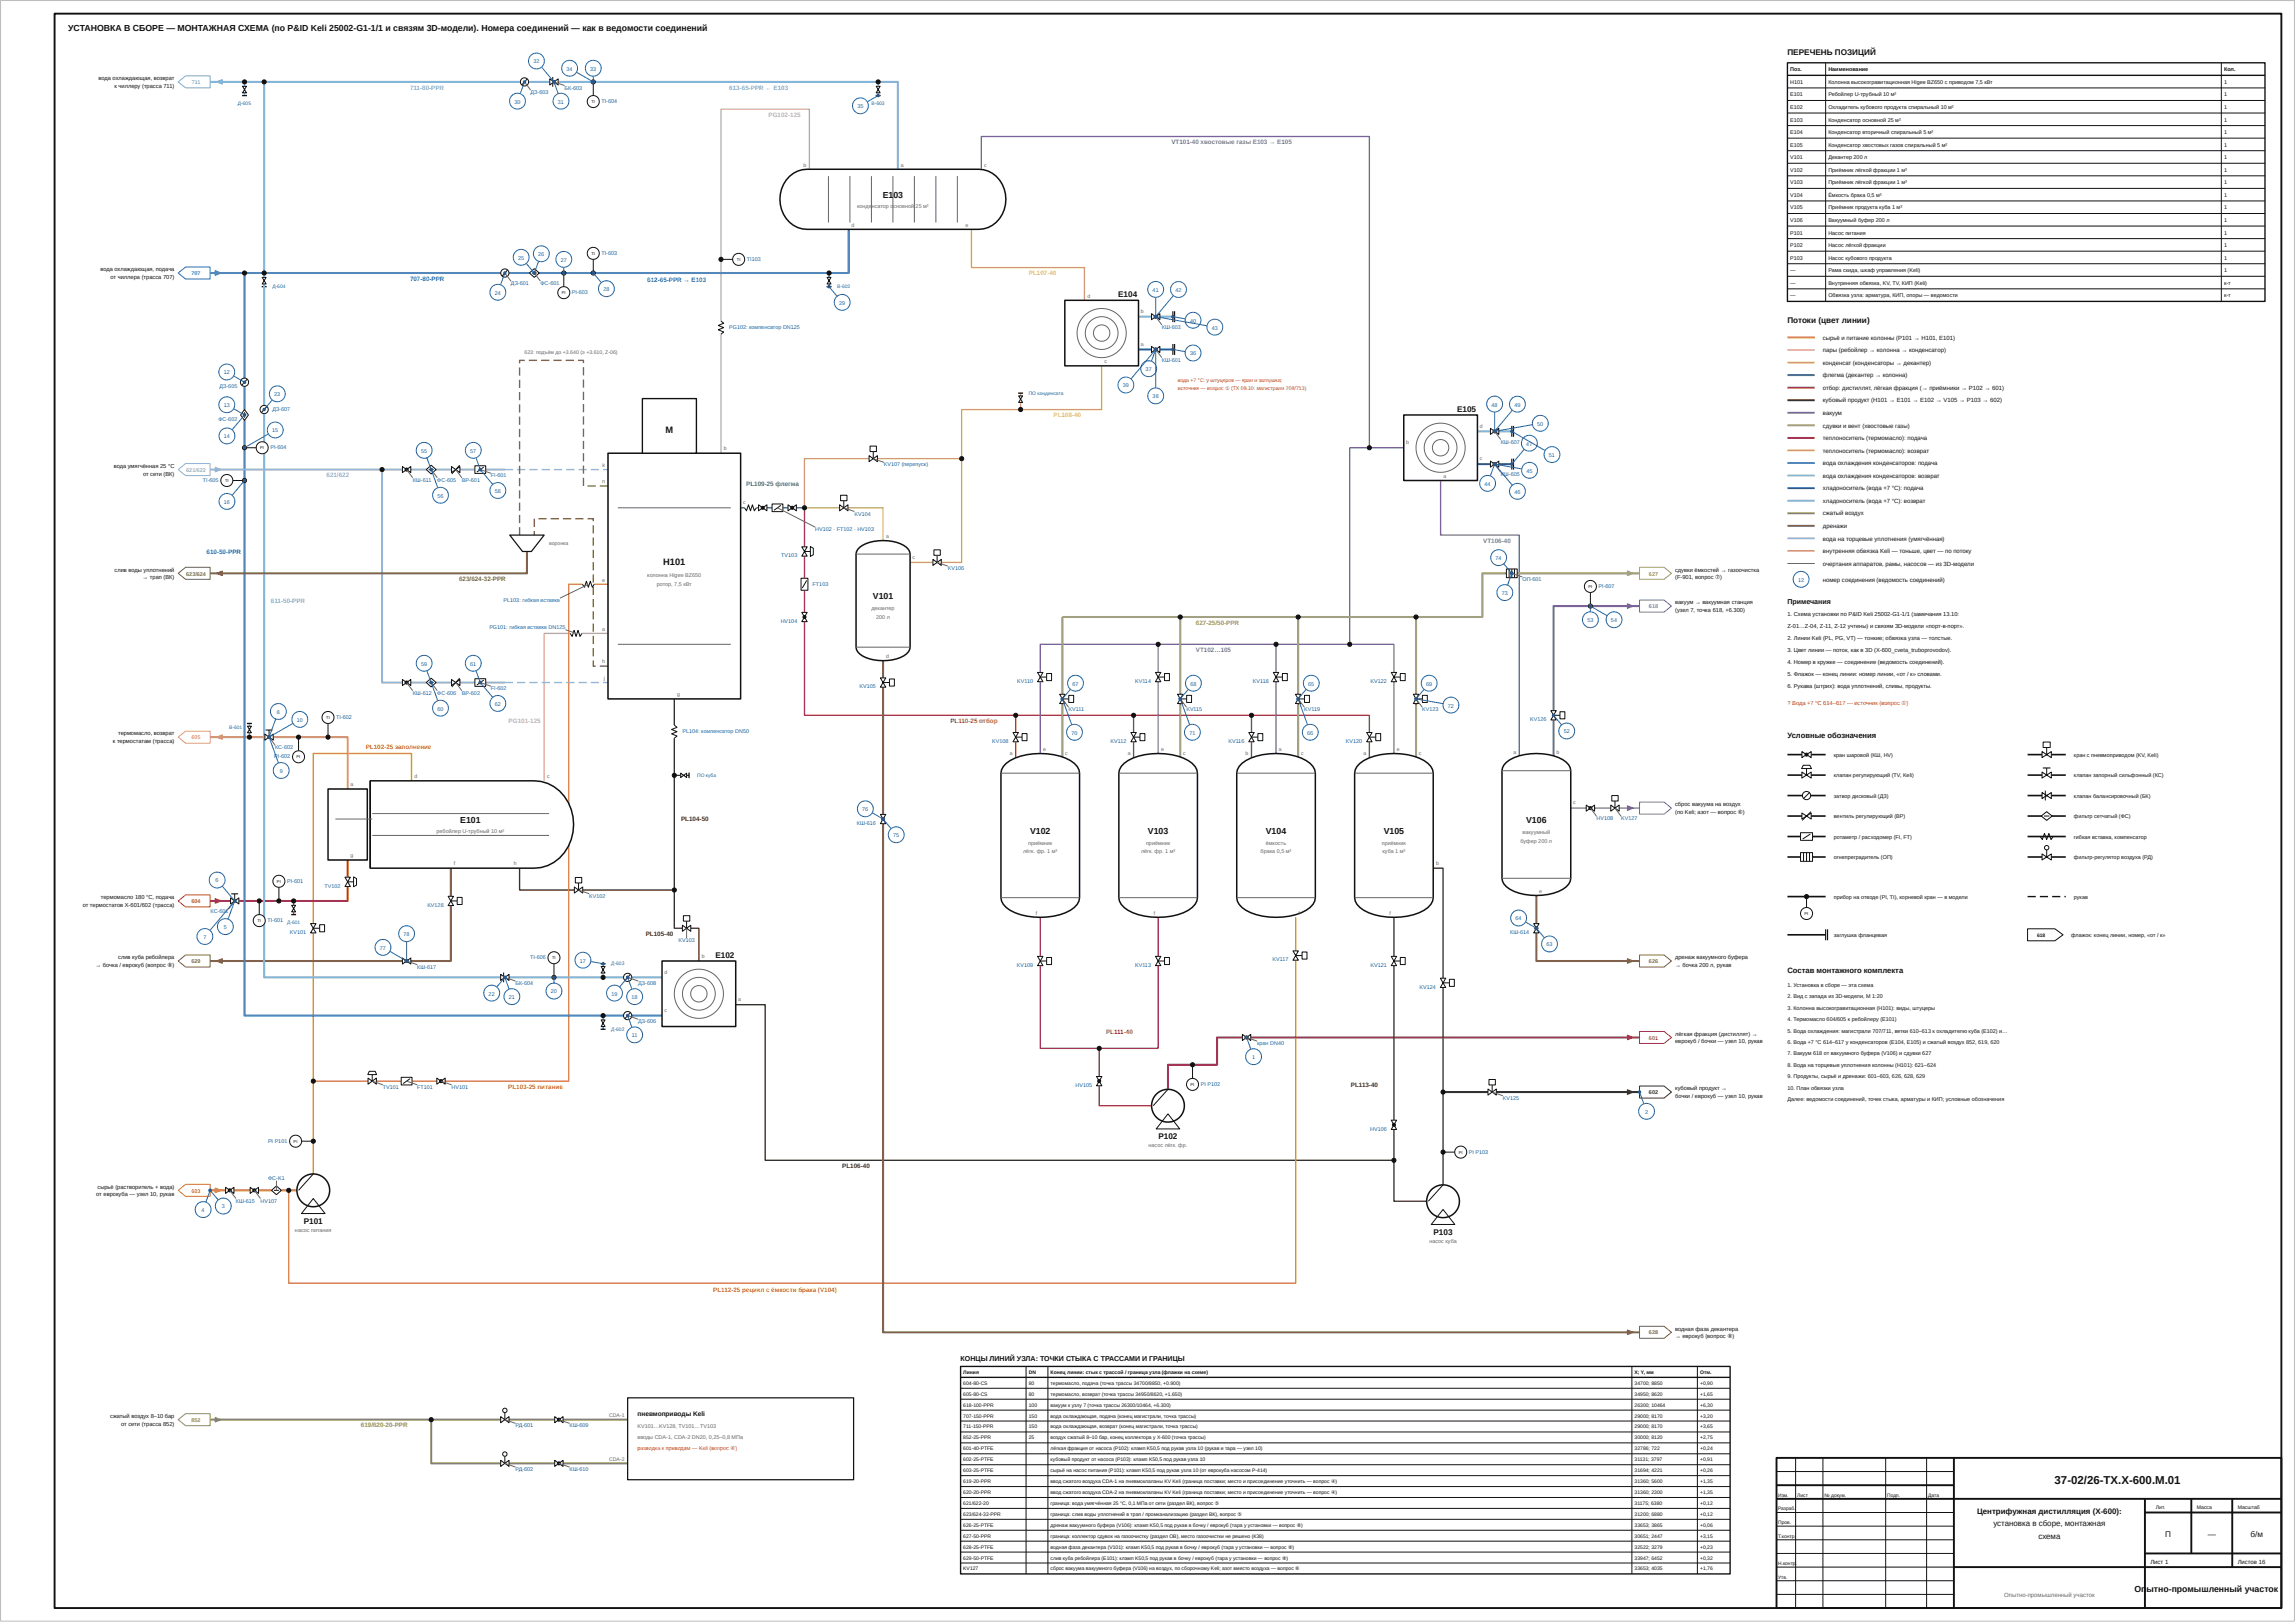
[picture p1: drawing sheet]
<svg xmlns="http://www.w3.org/2000/svg" width="841mm" height="594mm" viewBox="0 0 841 594" stroke-linecap="round" stroke-linejoin="round" font-family="sans-serif">
<defs><g id="words">
<text font-size="4.2" fill="#111" x="752.9" y="543.5">37-02/26-ТХ.X-600.М.01</text>
<g font-size="3.4" fill="#111">
<text x="243.9" y="158.5">M</text>
<text x="243" y="207">H101</text>
</g>
<g font-size="3.2" fill="#111">
<text x="25" y="11.5">УСТАНОВКА В СБОРЕ — МОНТАЖНАЯ СХЕМА (по P&amp;ID Keli 25002-G1-1/1 и связям 3D-модели). Номера соединений — как в ведомости соединений</text>
<text x="323.5" y="72.5">E1</text>
<text x="327.4" y="72.5">03</text>
<text x="319.9" y="219.5">V101</text>
<text x="168.7" y="301.5">E101</text>
<text x="377.5" y="305.5">V102</text>
<text x="420.7" y="305.5">V103</text>
<text x="463.9" y="305.5">V104</text>
<text x="507.1" y="305.5">V105</text>
<text x="559.3" y="301.5">V106</text>
<text x="782.2" y="583">Оп</text>
<text x="786.6" y="583">ытно-промышленный участок</text>
</g>
<g font-size="3" fill="#111">
<text x="655" y="20">ПЕРЕЧЕНЬ ПОЗИЦИЙ</text>
<text x="409.7" y="108.8">E104</text>
<text x="655" y="118.4">Потоки (цвет линии)</text>
<text x="533.9" y="150.8">E105</text>
<text x="262.1" y="350.8">E102</text>
<text x="424.5" y="417.2">P102</text>
<text x="111.3" y="448.2">P101</text>
<text x="525.3" y="452.2">P103</text>
<text x="793.4" y="563">П</text>
<text x="809" y="563">—</text>
<text x="824.7" y="563">б/м</text>
</g>
<g font-size="2.9" fill="#111">
<text x="724.5" y="554.4">Центрифужная дистилляция (X-600):</text>
<text x="730.5" y="559">установка в сборе, монтажная</text>
<text x="747" y="563.6">схема</text>
</g>
<g font-size="2.8" fill="#111">
<text x="655" y="270.4">Условные обозначения</text>
<text x="655" y="356.4">Состав монтажного комплекта</text>
</g>
<g font-size="2.6" fill="#111">
<text x="655" y="221.2">Примечания</text>
<text x="352" y="498.5">КОНЦЫ ЛИНИЙ УЗЛА: ТОЧКИ СТЫКА С ТРАССАМИ И ГРАНИЦЫ</text>
</g>
<text font-size="2.4" fill="#111" x="233.6" y="518.5">пневмоприводы Keli</text>
<g font-size="2.3" fill="#7fb7e0">
<text x="150.2" y="32.9">711-80-PPR</text>
<text x="267.2" y="32.9">613-65-PPR ← E103</text>
<text x="99.3" y="220.7">611-50-PPR</text>
</g>
<g font-size="2.3" fill="#d98ac4">
<text x="281.6" y="42.9">PG102-125</text>
<text x="186.4" y="264.9">PG101-125</text>
</g>
<g font-size="2.3" fill="#7a60ad">
<text x="429.2" y="52.9">VT101-40 хвостовые газы E103 → E105</text>
<text x="543.5" y="198.9">VT106-40</text>
<text x="438.2" y="238.9">VT102…105</text>
</g>
<g font-size="2.3" fill="#e9cf4e">
<text x="377" y="100.9">PL107-40</text>
<text x="386" y="152.9">PL108-40</text>
</g>
<g font-size="2.3" fill="#2872b7">
<text x="150.2" y="102.9">707-80-PPR</text>
<text x="237.2" y="103.2">612-65-PPR → E103</text>
<text x="75.7" y="202.9">610-50-PPR</text>
</g>
<text font-size="2.3" fill="#9e9edb" x="119.7" y="174.9">621/622</text>
<text font-size="2.3" fill="#2d9e6d" x="273.4" y="178.2">PL109-25 флегма</text>
<text font-size="2.3" fill="#7f6042" x="168.2" y="212.9">623/624-32-PPR</text>
<text font-size="2.3" fill="#a39e4c" x="438.2" y="228.9">627-25/50-PPR</text>
<g font-size="2.3" fill="#a62c5b">
<text x="348.2" y="264.9">PL110-25 отбор</text>
<text x="405.3" y="378.7">PL111-40</text>
</g>
<g font-size="2.3" fill="#e2861b">
<text x="134" y="274.5">PL102-25 заполнение</text>
<text x="186.2" y="398.9">PL103-25 питание</text>
<text x="261.3" y="473.2">PL112-25 рецикл с ёмкости брака (V104)</text>
</g>
<g font-size="2.3" fill="#4a2d1a">
<text x="249.6" y="300.7">PL104-50</text>
<text x="236.7" y="342.9">PL105-40</text>
<text x="495" y="398.2">PL113-40</text>
<text x="308.7" y="427.9">PL106-40</text>
</g>
<text font-size="2.3" fill="#84a347" x="132.2" y="522.9">619/620-20-PPR</text>
<g font-size="2.2" fill="#111">
<text x="668" y="124.4">сырьё и питание колонны (P101 → H101, E101)</text>
<text x="668" y="129">пары (ребойлер → колонна → конденсатор)</text>
<text x="668" y="133.6">конденсат (конденсаторы → декантер)</text>
<text x="668" y="138.2">флегма (декантер → колонна)</text>
<text x="668" y="142.8">отбор: дистиллят, лёгкая фракция (→ приёмники → P102 → 601)</text>
<text x="668" y="147.4">кубовый продукт (H101 → E101 → E102 → V105 → P103 → 602)</text>
<text x="668" y="152">вакуум</text>
<text x="668" y="156.6">сдувки и вент (хвостовые газы)</text>
<text x="668" y="161.2">теплоноситель (термомасло): подача</text>
<text x="668" y="165.8">теплоноситель (термомасло): возврат</text>
<text x="668" y="170.4">вода охлаждения конденсаторов: подача</text>
<text x="668" y="175">вода охлаждения конденсаторов: возврат</text>
<text x="668" y="179.6">хладоноситель (вода +7 °C): подача</text>
<text x="668" y="184.2">хладоноситель (вода +7 °C): возврат</text>
<text x="668" y="188.8">сжатый воздух</text>
<text x="668" y="193.4">дренажи</text>
<text x="668" y="198">вода на торцевые уплотнения (умягчённая)</text>
<text x="668" y="202.6">внутренняя обвязка Keli — тоньше, цвет — по потоку</text>
<text x="668" y="207.2">очертания аппаратов, рамы, насосов — из 3D-модели</text>
<text x="668" y="213.2">номер соединения (ведомость соединений)</text>
<text x="788" y="572.8">Лист 1</text>
<text x="820" y="572.8">Листов 16</text>
</g>
<text font-size="2.2" fill="#666" x="734.4" y="585">Опытно-промышленный участок</text>
<g font-size="2.1" fill="#111">
<text x="36.1" y="29.4">вода охлаждающая, возврат</text>
<text x="41.9" y="32.2">к чиллеру (трасса 711)</text>
<text x="36.8" y="99.4">вода охлаждающая, подача</text>
<text x="40.5" y="102.2">от чиллера (трасса 707)</text>
<text x="41.7" y="171.4">вода умягчённая 25 °C</text>
<text x="52.4" y="174.2">от сети (ВК)</text>
<text x="42" y="209.4">слив воды уплотнений</text>
<text x="613.8" y="209.4">сдувки ёмкостей → газоочистка</text>
<text x="52.2" y="212.2">→ трап (ВК)</text>
<text x="613.8" y="212.2">(F-901, вопрос ⑦)</text>
<text x="613.8" y="221.4">вакуум → вакуумная станция</text>
<text x="613.8" y="224.2">(узел 7, точка 618, +6.300)</text>
<text x="655" y="225.6">1. Схема установки по P&amp;ID Keli 25002-G1-1/1 (замечания 13.10:</text>
<text x="655" y="230">Z-01…Z-04, Z-11, Z-12 учтены) и связям 3D-модели «порт-в-порт».</text>
<text x="655" y="234.4">2. Линии Keli (PL, PG, VT) — тонкие; обвязка узла — толстые.</text>
<text x="655" y="238.8">3. Цвет линии — поток, как в 3D (X-600_cveta_truboprovodov).</text>
<text x="655" y="243.2">4. Номер в кружке — соединение (ведомость соединений).</text>
<text x="655" y="247.6">5. Флажок — конец линии: номер линии, «от / к» словами.</text>
<text x="655" y="252">6. Рукава (штрих): вода уплотнений, сливы, продукты.</text>
<text x="43.3" y="269.4">термомасло, возврат</text>
<text x="41.4" y="272.2">к термостатам (трасса)</text>
<text x="613.8" y="295.4">сброс вакуума на воздух</text>
<text x="613.8" y="298.2">(по Keli; азот — вопрос ⑥)</text>
<text x="37" y="329.4">термомасло 180 °C, подача</text>
<text x="30.3" y="332.2">от термостатов X-601/602 (трасса)</text>
<text x="43.3" y="351.4">слив куба ребойлера</text>
<text x="613.8" y="351.4">дренаж вакуумного буфера</text>
<text x="35" y="354.2">→ бочка / еврокуб (вопрос ⑧)</text>
<text x="613.8" y="354.2">→ бочка 200 л, рукав</text>
<text x="613.8" y="379.4">лёгкая фракция (дистиллят) →</text>
<text x="613.8" y="382.2">еврокуб / бочки — узел 10, рукав</text>
<text x="613.8" y="399.4">кубовый продукт →</text>
<text x="613.8" y="402.2">бочки / еврокуб — узел 10, рукав</text>
<text x="35.7" y="435.4">сырьё (растворитель + вода)</text>
<text x="35.3" y="438.2">от еврокуба — узел 10, рукав</text>
<text x="613.8" y="487.4">водная фаза декантера</text>
<text x="613.8" y="490.2">→ еврокуб (вопрос ⑧)</text>
<text x="40.4" y="519.4">сжатый воздух 8–10 бар</text>
<text x="44.4" y="522.2">от сети (трасса 852)</text>
</g>
<text font-size="2.1" fill="#c62828" x="655" y="258.4">? Вода +7 °C 614–617 — источник (вопрос ①)</text>
<g font-size="2" fill="#1f5fa8">
<text x="195.5" y="23.2">32</text>
<text x="207.6" y="25.9">34</text>
<text x="216.3" y="25.9">33</text>
<text x="194.4" y="34.5">ДЗ-603</text>
<text x="206.9" y="32.8">БК-603</text>
<text x="188.5" y="37.9">30</text>
<text x="204.5" y="37.9">31</text>
<text x="220.4" y="37.8">TI-604</text>
<text x="314.2" y="39.6">35</text>
<text x="189.9" y="95.1">25</text>
<text x="197.3" y="93.8">26</text>
<text x="205.5" y="95.9">27</text>
<text x="220.4" y="93.4">TI-603</text>
<text x="273.7" y="95.6">TI103</text>
<text x="181.3" y="107.9">24</text>
<text x="187.2" y="104.5">ДЗ-601</text>
<text x="198" y="104.5">ФС-601</text>
<text x="209.6" y="107.8">PI-603</text>
<text x="221.1" y="106.6">28</text>
<text x="422.4" y="106.9">41</text>
<text x="430.7" y="106.9">42</text>
<text x="307.5" y="111.6">29</text>
<text x="436.1" y="118.2">40</text>
<text x="267.2" y="120.6">PG102: компенсатор DN125</text>
<text x="425.7" y="120.5">КШ-603</text>
<text x="444.1" y="120.7">43</text>
<text x="436.1" y="130.2">36</text>
<text x="82" y="137.1">12</text>
<text x="419.8" y="135.9">37</text>
<text x="425.7" y="132.5">КШ-601</text>
<text x="80.4" y="142.1">ДЗ-605</text>
<text x="411.5" y="141.9">39</text>
<text x="82" y="149.1">13</text>
<text x="100.5" y="145.1">23</text>
<text x="422.4" y="145.9">38</text>
<text x="546.6" y="148.9">48</text>
<text x="554.9" y="148.9">49</text>
<text x="80" y="154.1">ФС-602</text>
<text x="99.8" y="150.6">ДЗ-607</text>
<text x="563.3" y="155.9">50</text>
<text x="82.1" y="160.6">14</text>
<text x="99.7" y="158.4">15</text>
<text x="99.1" y="164.6">PI-604</text>
<text x="154.3" y="165.8">55</text>
<text x="172.3" y="165.8">57</text>
<text x="549.9" y="162.5">КШ-607</text>
<text x="559.3" y="163.2">47</text>
<text x="567.6" y="167.4">51</text>
<text x="323.9" y="170.8">KV107 (перепуск)</text>
<text x="559.4" y="173.2">45</text>
<text x="74.3" y="176.6">TI-605</text>
<text x="151.2" y="176.5">КШ-611</text>
<text x="160.2" y="176.5">ФС-605</text>
<text x="169.2" y="176.5">ВР-601</text>
<text x="179.9" y="174.8">FI-601</text>
<text x="544" y="177.9">44</text>
<text x="549.9" y="174.5">КШ-605</text>
<text x="82.1" y="184.6">16</text>
<text x="160.3" y="182.3">56</text>
<text x="181.3" y="180.6">58</text>
<text x="554.9" y="180.9">46</text>
<text x="313.1" y="188.8">KV104</text>
<text x="298.8" y="194.6">HV102 · FT102 · HV103</text>
<text x="286.3" y="204.1">TV103</text>
<text x="347.3" y="208.8">KV106</text>
<text x="548.1" y="205.1">74</text>
<text x="297.8" y="214.6">FT103</text>
<text x="557.9" y="212.8">ОП-601</text>
<text x="585.8" y="215.4">PI-607</text>
<text x="658.9" y="213.1">12</text>
<text x="184.5" y="220.6">PL103: гибкая вставка</text>
<text x="550.3" y="217.9">73</text>
<text x="581.7" y="227.9">53</text>
<text x="590.3" y="227.9">54</text>
<text x="179.3" y="230.3">PG101: гибкая вставка DN125</text>
<text x="286.1" y="228.1">HV104</text>
<text x="154.3" y="243.8">59</text>
<text x="172.3" y="243.8">61</text>
<text x="372.7" y="250.1">KV110</text>
<text x="393" y="251.1">67</text>
<text x="415.9" y="250.1">KV114</text>
<text x="436.2" y="251.1">68</text>
<text x="459.1" y="250.1">KV118</text>
<text x="479.4" y="251.1">65</text>
<text x="502.2" y="250.1">KV122</text>
<text x="522.6" y="251.1">69</text>
<text x="151.2" y="254.5">КШ-612</text>
<text x="160.2" y="254.5">ФС-606</text>
<text x="169.2" y="254.5">ВР-602</text>
<text x="179.9" y="252.8">FI-602</text>
<text x="315" y="252.1">KV105</text>
<text x="101.5" y="261.5">8</text>
<text x="123.2" y="263.4">TI-602</text>
<text x="160.3" y="260.3">60</text>
<text x="181.3" y="258.6">62</text>
<text x="391.5" y="260.5">KV111</text>
<text x="434.7" y="260.5">KV115</text>
<text x="477.9" y="260.5">KV119</text>
<text x="521.1" y="260.5">KV123</text>
<text x="530.6" y="259.2">72</text>
<text x="108.7" y="264.4">10</text>
<text x="250.1" y="268.6">PL104: компенсатор DN50</text>
<text x="392.6" y="269.1">70</text>
<text x="435.8" y="269.1">71</text>
<text x="479" y="269.1">66</text>
<text x="560.7" y="264.1">KV126</text>
<text x="573" y="268.6">52</text>
<text x="100.8" y="274.5">КС-602</text>
<text x="363.6" y="272.1">KV108</text>
<text x="406.9" y="272.1">KV112</text>
<text x="450.1" y="272.1">KV116</text>
<text x="493.2" y="272.1">KV120</text>
<text x="100.5" y="277.8">PI-602</text>
<text x="102.5" y="283.1">9</text>
<text x="316" y="297.1">76</text>
<text x="314" y="302.1">КШ-616</text>
<text x="585" y="300.5">HV108</text>
<text x="594" y="300.5">KV127</text>
<text x="327.3" y="306.6">75</text>
<text x="79" y="323.2">6</text>
<text x="105.2" y="323.4">PI-601</text>
<text x="118.9" y="325.1">TV102</text>
<text x="215.9" y="328.8">KV102</text>
<text x="77.2" y="334.5">КС-601</text>
<text x="156.6" y="332.1">KV128</text>
<text x="82" y="340.3">5</text>
<text x="98" y="337.8">TI-601</text>
<text x="555.4" y="337.1">64</text>
<text x="74.5" y="343.9">7</text>
<text x="106.2" y="342.1">KV101</text>
<text x="139.2" y="347.9">77</text>
<text x="147.9" y="342.9">78</text>
<text x="248.6" y="345.1">KV103</text>
<text x="553.4" y="342.1">КШ-614</text>
<text x="566.7" y="346.6">63</text>
<text x="194.2" y="351.4">TI-606</text>
<text x="212.5" y="352.6">17</text>
<text x="466.3" y="352.1">KV117</text>
<text x="152.9" y="354.8">КШ-617</text>
<text x="372.6" y="354.1">KV109</text>
<text x="415.9" y="354.1">KV113</text>
<text x="502.2" y="354.1">KV121</text>
<text x="179.1" y="364.6">22</text>
<text x="186.5" y="365.9">21</text>
<text x="188.9" y="360.8">БК-604</text>
<text x="201.9" y="363.9">20</text>
<text x="224.1" y="364.6">19</text>
<text x="231.5" y="365.9">18</text>
<text x="233.9" y="360.8">ДЗ-608</text>
<text x="520.2" y="362.1">KV124</text>
<text x="233.9" y="374.8">ДЗ-606</text>
<text x="231.5" y="379.9">11</text>
<text x="460.7" y="382.8">кран DN40</text>
<text x="458.8" y="387.9">1</text>
<text x="140.3" y="398.8">TV101</text>
<text x="152.9" y="398.8">FT101</text>
<text x="165.5" y="398.8">HV101</text>
<text x="394.1" y="398.1">HV105</text>
<text x="440" y="397.8">PI P102</text>
<text x="550.7" y="402.8">KV125</text>
<text x="602.8" y="407.9">2</text>
<text x="98.2" y="418.6">PI P101</text>
<text x="502.1" y="414.1">HV106</text>
<text x="538.3" y="422.6">PI P103</text>
<text x="98.3" y="432.1">ФС-K1</text>
<text x="73.9" y="443.9">4</text>
<text x="81.3" y="442.6">3</text>
<text x="86.4" y="440.5">КШ-615</text>
<text x="95.4" y="440.5">HV107</text>
<text x="188.9" y="522.8">РД-601</text>
<text x="208.7" y="522.8">КШ-609</text>
<text x="188.9" y="538.8">РД-602</text>
<text x="208.7" y="538.8">КШ-610</text>
</g>
<g font-size="2" fill="#111">
<text x="656" y="26.1">Поз.</text>
<text x="670" y="26.1">Наименование</text>
<text x="815" y="26.1">Кол.</text>
<text x="656" y="30.7">H101</text>
<text x="656" y="35.3">E101</text>
<text x="670" y="30.7">Колонна высокогравитационная Higee BZ650 с приводом 7,5 кВт</text>
<text x="670" y="35.3">Ребойлер U-трубный 10 м²</text>
<text x="815" y="30.7">1</text>
<text x="815" y="35.3">1</text>
<text x="656" y="39.9">E102</text>
<text x="670" y="39.9">Охладитель кубового продукта спиральный 10 м²</text>
<text x="815" y="39.9">1</text>
<text x="656" y="44.5">E103</text>
<text x="670" y="44.5">Конденсатор основной 25 м²</text>
<text x="815" y="44.5">1</text>
<text x="656" y="49.1">E104</text>
<text x="656" y="53.7">E105</text>
<text x="670" y="49.1">Конденсатор вторичный спиральный 5 м²</text>
<text x="670" y="53.7">Конденсатор хвостовых газов спиральный 5 м²</text>
<text x="815" y="49.1">1</text>
<text x="815" y="53.7">1</text>
<text x="656" y="58.3">V101</text>
<text x="670" y="58.3">Декантер 200 л</text>
<text x="815" y="58.3">1</text>
<text x="656" y="62.9">V102</text>
<text x="670" y="62.9">Приёмник лёгкой фракции 1 м³</text>
<text x="815" y="62.9">1</text>
<text x="656" y="67.5">V103</text>
<text x="670" y="67.5">Приёмник лёгкой фракции 1 м³</text>
<text x="815" y="67.5">1</text>
<text x="656" y="72.1">V104</text>
<text x="656" y="76.7">V105</text>
<text x="670" y="72.1">Ёмкость брака 0,5 м³</text>
<text x="670" y="76.7">Приёмник продукта куба 1 м³</text>
<text x="815" y="72.1">1</text>
<text x="815" y="76.7">1</text>
<text x="656" y="81.3">V106</text>
<text x="670" y="81.3">Вакуумный буфер 200 л</text>
<text x="815" y="81.3">1</text>
<text x="656" y="85.9">P101</text>
<text x="670" y="85.9">Насос питания</text>
<text x="815" y="85.9">1</text>
<text x="656" y="90.5">P102</text>
<text x="656" y="95.1">P103</text>
<text x="670" y="90.5">Насос лёгкой фракции</text>
<text x="670" y="95.1">Насос кубового продукта</text>
<text x="815" y="90.5">1</text>
<text x="815" y="95.1">1</text>
<text x="656" y="99.7">—</text>
<text x="670" y="99.7">Рама скида, шкаф управления (Keli)</text>
<text x="815" y="99.7">1</text>
<text x="656" y="104.3">—</text>
<text x="670" y="104.3">Внутренняя обвязка, KV, TV, КИП (Keli)</text>
<text x="815" y="104.3">к-т</text>
<text x="656" y="108.9">—</text>
<text x="670" y="108.9">Обвязка узла: арматура, КИП, опоры — ведомости</text>
<text x="815" y="108.9">к-т</text>
<text x="672" y="277.2">кран шаровой (КШ, HV)</text>
<text x="760" y="277.2">кран с пневмоприводом (KV, Keli)</text>
<text x="672" y="284.7">клапан регулирующий (TV, Keli)</text>
<text x="760" y="284.7">клапан запорный сильфонный (КС)</text>
<text x="672" y="292.2">затвор дисковый (ДЗ)</text>
<text x="760" y="292.2">клапан балансировочный (БК)</text>
<text x="672" y="299.7">вентиль регулирующий (ВР)</text>
<text x="760" y="299.7">фильтр сетчатый (ФС)</text>
<text x="672" y="307.2">ротаметр / расходомер (FI, FT)</text>
<text x="760" y="307.2">гибкая вставка, компенсатор</text>
<text x="672" y="314.7">огнепреградитель (ОП)</text>
<text x="760" y="314.7">фильтр-регулятор воздуха (РД)</text>
<text x="672" y="329.2">прибор на отводе (PI, TI), корневой кран — в модели</text>
<text x="760" y="329.2">рукав</text>
<text x="672" y="343.2">заглушка фланцевая</text>
<text x="759" y="343.2">флажок: конец линии, номер, «от / к»</text>
<text x="655" y="361.4">1. Установка в сборе — эта схема</text>
<text x="655" y="365.6">2. Вид с запада из 3D-модели, М 1:20</text>
<text x="655" y="369.8">3. Колонна высокогравитационная (H101): виды, штуцеры</text>
<text x="655" y="374">4. Термомасло 604/605 к ребойлеру (E101)</text>
<text x="655" y="378.2">5. Вода охлаждения: магистрали 707/711, ветки 610–613 к охладителю куба (E102) и…</text>
<text x="655" y="382.4">6. Вода +7 °C 614–617 у конденсаторов (E104, E105) и сжатый воздух 852, 619, 620</text>
<text x="655" y="386.6">7. Вакуум 618 от вакуумного буфера (V106) и сдувки 627</text>
<text x="655" y="390.8">8. Вода на торцевые уплотнения колонны (H101): 621–624</text>
<text x="655" y="395">9. Продукты, сырьё и дренажи: 601–603, 626, 628, 629</text>
<text x="655" y="399.2">10. План обвязки узла</text>
<text x="655" y="403.4">Далее: ведомости соединений, точек стыка, арматуры и КИП; условные обозначения</text>
</g>
<text font-size="2" fill="#7fb7e0" x="70.3" y="30.8">711</text>
<g font-size="2" fill="#666">
<text x="314" y="76.2">конде</text>
<text x="319.4" y="76.2">нсатор о</text>
<text x="327.4" y="76.2">сновной</text>
<text x="335.5" y="76.2">25 м²</text>
<text x="237.2" y="211.5">колонна Higee BZ650</text>
<text x="240.7" y="214.5">ротор, 7,5 кВт</text>
<text x="319.3" y="223.6">декантер</text>
<text x="321.1" y="226.6">200 л</text>
<text x="160" y="305.2">ребойлер U-трубный 10 м²</text>
<text x="558" y="305.6">вакуумный</text>
<text x="376.8" y="309.6">приёмник</text>
<text x="420" y="309.6">приёмник</text>
<text x="463.9" y="309.6">ёмкость</text>
<text x="506.4" y="309.6">приёмник</text>
<text x="557.2" y="308.6">буфер 200 л</text>
<text x="374.9" y="312.6">лёгк. фр. 1 м³</text>
<text x="418.1" y="312.6">лёгк. фр. 1 м³</text>
<text x="461.9" y="312.6">брака 0,5 м³</text>
<text x="506.6" y="312.6">куба 1 м³</text>
<text x="420.9" y="420.2">насос лёгк. фр.</text>
<text x="108.1" y="451.2">насос питания</text>
<text x="523.8" y="455.2">насос куба</text>
<text x="233.6" y="523">KV101…KV128, TV101…TV103</text>
<text x="233.6" y="527">вводы CDA-1, CDA-2 DN20, 0,25–0,8 МПа</text>
</g>
<text font-size="2" fill="#2872b7" x="70.2" y="100.8">707</text>
<text font-size="2" fill="#9e9edb" x="68.3" y="172.8">621/622</text>
<g font-size="2" fill="#7f6042">
<text x="68.3" y="210.8">623/624</text>
<text x="70.2" y="352.8">629</text>
<text x="604.3" y="352.8">626</text>
<text x="604.3" y="488.8">628</text>
</g>
<text font-size="2" fill="#a39e4c" x="604.3" y="210.8">627</text>
<text font-size="2" fill="#7a60ad" x="604.3" y="222.8">618</text>
<text font-size="2" fill="#e58c7f" x="70.2" y="270.8">605</text>
<text font-size="2" fill="#c1332b" x="70.2" y="330.8">604</text>
<text font-size="2" fill="#a62c5b" x="604.3" y="380.8">601</text>
<text font-size="2" fill="#4a2d1a" x="604.3" y="400.8">602</text>
<text font-size="2" fill="#e2861b" x="70.2" y="436.8">603</text>
<text font-size="2" fill="#84a347" x="70.2" y="520.8">852</text>
<text font-size="2" fill="#c62828" x="233.6" y="531">разводка к приводам — Keli (вопрос ④)</text>
<g font-size="1.9" fill="#666">
<text x="294.5" y="61">b</text>
<text x="330.1" y="61">a</text>
<text x="360.7" y="61">c</text>
<text x="312.1" y="83">d</text>
<text x="353.9" y="83">e</text>
<text x="398.5" y="109">d</text>
<text x="418.1" y="114.6">b</text>
<text x="192.2" y="129.5">623: подъём до +3.640 (≥ +3.610, Z-06)</text>
<text x="418.1" y="126.6">a</text>
<text x="404.8" y="133">c</text>
<text x="542.3" y="156.6">d</text>
<text x="265.3" y="165">b</text>
<text x="515.3" y="162.6">b</text>
<text x="220.8" y="171">k</text>
<text x="542.3" y="168.6">c</text>
<text x="220.7" y="177">n</text>
<text x="529" y="175">a</text>
<text x="272.3" y="184.6">c</text>
<text x="324.7" y="197">a</text>
<text x="201.2" y="199.5">воронка</text>
<text x="334.4" y="204.6">c</text>
<text x="220.7" y="213">e</text>
<text x="220.7" y="231">a</text>
<text x="220.7" y="243">h</text>
<text x="324.7" y="241">d</text>
<text x="221.3" y="249">j</text>
<text x="248.2" y="255">g</text>
<text x="382.3" y="275">e</text>
<text x="425.5" y="275">e</text>
<text x="468.7" y="275">a</text>
<text x="511.9" y="275">e</text>
<text x="554.6" y="276">a</text>
<text x="570.4" y="276">b</text>
<text x="370.1" y="276.6">a</text>
<text x="390.4" y="276.6">c</text>
<text x="413.3" y="276.6">a</text>
<text x="433.6" y="276.6">c</text>
<text x="456.5" y="276.6">b</text>
<text x="476.8" y="276.6">c</text>
<text x="499.7" y="276.6">a</text>
<text x="520" y="276.6">c</text>
<text x="128.5" y="288">a</text>
<text x="151.9" y="285">d</text>
<text x="200.5" y="285">c</text>
<text x="576.5" y="294.6">c</text>
<text x="128.5" y="314">g</text>
<text x="166.3" y="317">f</text>
<text x="188.3" y="317">h</text>
<text x="526.3" y="317">b</text>
<text x="564.1" y="327">e</text>
<text x="379.6" y="335">f</text>
<text x="422.8" y="335">f</text>
<text x="475.9" y="335">f</text>
<text x="509.2" y="335">f</text>
<text x="257.2" y="351">b</text>
<text x="243.5" y="356.6">d</text>
<text x="243.5" y="370.6">c</text>
<text x="270.5" y="366.6">a</text>
<text x="223.2" y="519">CDA-1</text>
<text x="223.2" y="535">CDA-2</text>
</g>
<g font-size="1.9" fill="#c62828">
<text x="431.6" y="140">вода +7 °C: у штуцеров — кран и заглушка;</text>
<text x="431.6" y="143">источник — вопрос ① (ТХ 09.10: магистрали 709/713)</text>
</g>
<g font-size="1.9" fill="#111">
<text x="790" y="552.8">Лит.</text>
<text x="805" y="552.8">Масса</text>
<text x="820" y="552.8">Масштаб</text>
</g>
<g font-size="1.8" fill="#1f5fa8">
<text x="87.2" y="38.5">Д-605</text>
<text x="319.4" y="38.5">В-603</text>
<text x="99.8" y="105.5">Д-604</text>
<text x="306.8" y="105.5">В-602</text>
<text x="377" y="144.5">ПО конденсата</text>
<text x="84" y="267">В-601</text>
<text x="255.5" y="284.5">ПО куба</text>
<text x="105.2" y="338.5">Д-601</text>
<text x="224" y="353.5">Д-603</text>
<text x="224" y="377.5">Д-602</text>
</g>
<g font-size="1.8" fill="#111">
<text x="746.5" y="343.2">618</text>
<text x="353" y="503.2">Линия</text>
<text x="377" y="503.2">DN</text>
<text x="385" y="503.2">Конец линии: стык с трассой / граница узла (флажки на схеме)</text>
<text x="599" y="503.2">X; Y, мм</text>
<text x="623" y="503.2">Отм.</text>
<text x="353" y="507.2">604-80-CS</text>
<text x="377" y="507.2">80</text>
<text x="385" y="507.2">термомасло, подача (точка трассы 34700/8850, +0.900)</text>
<text x="599" y="507.2">34700; 8850</text>
<text x="623" y="507.2">+0,90</text>
<text x="353" y="511.2">605-80-CS</text>
<text x="353" y="515.2">618-100-PPR</text>
<text x="377" y="511.2">80</text>
<text x="377" y="515.2">100</text>
<text x="385" y="511.2">термомасло, возврат (точка трассы 34950/8620, +1.650)</text>
<text x="385" y="515.2">вакуум к узлу 7 (точка трассы 26300/10464, +6.300)</text>
<text x="599" y="511.2">34950; 8620</text>
<text x="599" y="515.2">26300; 10464</text>
<text x="623" y="511.2">+1,65</text>
<text x="623" y="515.2">+6,30</text>
<text x="353" y="519.2">707-150-PPR</text>
<text x="377" y="519.2">150</text>
<text x="385" y="519.2">вода охлаждающая, подача (конец магистрали, точка трассы)</text>
<text x="599" y="519.2">29000; 8170</text>
<text x="623" y="519.2">+3,20</text>
<text x="353" y="523.2">711-150-PPR</text>
<text x="353" y="527.2">852-25-PPR</text>
<text x="377" y="523.2">150</text>
<text x="377" y="527.2">25</text>
<text x="385" y="523.2">вода охлаждающая, возврат (конец магистрали, точка трассы)</text>
<text x="385" y="527.2">воздух сжатый 8–10 бар, конец коллектора у X-600 (точка трассы)</text>
<text x="599" y="523.2">29000; 8170</text>
<text x="599" y="527.2">30000; 8120</text>
<text x="623" y="523.2">+3,65</text>
<text x="623" y="527.2">+2,75</text>
<text x="353" y="531.2">601-40-PTFE</text>
<text x="385" y="531.2">лёгкая фракция от насоса (P102): кламп K50,5 под рукав узла 10 (рукав и тара — узел 10)</text>
<text x="599" y="531.2">32786; 722</text>
<text x="623" y="531.2">+0,24</text>
<text x="353" y="535.2">602-25-PTFE</text>
<text x="353" y="539.2">603-25-PTFE</text>
<text x="385" y="535.2">кубовый продукт от насоса (P103): кламп K50,5 под рукав узла 10</text>
<text x="385" y="539.2">сырьё на насос питания (P101): кламп K50,5 под рукав узла 10 (от еврокуба насосом P-414)</text>
<text x="599" y="535.2">31131; 3797</text>
<text x="599" y="539.2">31694; 4221</text>
<text x="623" y="535.2">+0,91</text>
<text x="623" y="539.2">+0,26</text>
<text x="353" y="543.2">619-20-PPR</text>
<text x="385" y="543.2">ввод сжатого воздуха CDA-1 на пневмоклапаны KV Keli (граница поставки; место и присоединение уточнить — вопрос ④)</text>
<text x="599" y="543.2">31360; 5600</text>
<text x="623" y="543.2">+1,35</text>
<text x="353" y="547.2">620-20-PPR</text>
<text x="353" y="551.2">621/622-20</text>
<text x="385" y="547.2">ввод сжатого воздуха CDA-2 на пневмоклапаны KV Keli (граница поставки; место и присоединение уточнить — вопрос ④)</text>
<text x="385" y="551.2">граница: вода умягчённая 25 °C, 0,1 МПа от сети (раздел ВК), вопрос ⑤</text>
<text x="599" y="547.2">31360; 2300</text>
<text x="599" y="551.2">31175; 6380</text>
<text x="623" y="547.2">+1,35</text>
<text x="623" y="551.2">+0,12</text>
<text x="651.6" y="548.2">Изм.</text>
<text x="658.6" y="548.2">Лист</text>
<text x="668.6" y="548.2">№ докум.</text>
<text x="691.6" y="548.2">Подп.</text>
<text x="706.6" y="548.2">Дата</text>
<text x="353" y="555.2">623/624-32-PPR</text>
<text x="385" y="555.2">граница: слив воды уплотнений в трап / промканализацию (раздел ВК), вопрос ⑤</text>
<text x="599" y="555.2">31200; 6880</text>
<text x="623" y="555.2">+0,12</text>
<text x="651.6" y="553.2">Разраб.</text>
<text x="353" y="559.2">626-25-PTFE</text>
<text x="353" y="563.2">627-50-PPR</text>
<text x="385" y="559.2">дренаж вакуумного буфера (V106): кламп K50,5 под рукав в бочку / еврокуб (тара у установки — вопрос ⑧)</text>
<text x="385" y="563.2">граница: коллектор сдувок на газоочистку (раздел ОВ), место газоочистки не решено (К38)</text>
<text x="599" y="559.2">33653; 3865</text>
<text x="599" y="563.2">30651; 2447</text>
<text x="623" y="559.2">+0,06</text>
<text x="623" y="563.2">+3,15</text>
<text x="651.6" y="558.2">Пров.</text>
<text x="651.6" y="563.2">Т.контр.</text>
<text x="353" y="567.2">628-25-PTFE</text>
<text x="385" y="567.2">водная фаза декантера (V101): кламп K50,5 под рукав в бочку / еврокуб (тара у установки — вопрос ⑧)</text>
<text x="599" y="567.2">32522; 3279</text>
<text x="623" y="567.2">+0,23</text>
<text x="353" y="571.2">629-50-PTFE</text>
<text x="353" y="575.2">KV127</text>
<text x="385" y="571.2">слив куба ребойлера (E101): кламп K50,5 под рукав в бочку / еврокуб (тара у установки — вопрос ⑧)</text>
<text x="385" y="575.2">сброс вакуума вакуумного буфера (V106) на воздух, по сборочному Keli; азот вместо воздуха — вопрос ⑥</text>
<text x="599" y="571.2">33947; 6452</text>
<text x="599" y="575.2">33653; 4035</text>
<text x="623" y="571.2">+0,32</text>
<text x="623" y="575.2">+1,76</text>
<text x="651.6" y="573.2">Н.контр</text>
<text x="658" y="573.2">.</text>
<text x="651.6" y="578.2">Утв.</text>
</g>
<g font-size="1.5" fill="#111">
<text x="216.7" y="37.8">TI</text>
<text x="216.7" y="93.4">TI</text>
<text x="270" y="95.6">TI</text>
<text x="205.9" y="107.8">PI</text>
<text x="95.4" y="164.6">PI</text>
<text x="82.5" y="176.6">TI</text>
<text x="582.1" y="215.4">PI</text>
<text x="119.5" y="263.4">TI</text>
<text x="108.7" y="277.8">PI</text>
<text x="101.5" y="323.4">PI</text>
<text x="661.3" y="335.2">PI</text>
<text x="94.3" y="337.8">TI</text>
<text x="202.3" y="351.4">TI</text>
<text x="436.3" y="397.8">PI</text>
<text x="107.6" y="418.6">PI</text>
<text x="534.6" y="422.6">PI</text>
</g>
</g></defs>
<path d="M716 534v55M651 544h65M651 549h185M786 549v40M786 554h50M803 549v20M818 549v25M716 574h120M786 569h50" fill="none" stroke="#111" stroke-width=".7" stroke-linecap="butt"/>
<path d="M135.7 286v32" fill="none" stroke="#111" stroke-width=".55"/>
<path d="M296.6 62v-22h-32.4v77.6M264.2 122.4v43.6M208.9 232h-9.5v54M213.3 232h9.5" fill="none" stroke="#d98ac4" stroke-width=".5"/>
<path d="M356 84v14h41.4v12M403.7 134v16h-51.3v56h-7.5M318.5 168h-23.7v18h12.9M321.5 168h30.9M310.7 186h12.9v12M333.5 206h8.4" fill="none" stroke="#e9cf4e" stroke-width=".5"/>
<path d="M374 144v1M374 147.4v2.6" fill="none" stroke="#e9cf4e" stroke-width=".45"/>
<path d="M88.7 35h1.8M320.9 35h1.8M95.9 105h1.8M302.9 105h1.8M373.1 144h1.8M90.5 265h1.8M252.5 283v2M106.7 335h1.8M220.1 353h1.8M220.1 377h1.8" fill="none" stroke="#111" stroke-width=".5"/>
<path d="M271.4 186h1.4M277.2 186h.8M281 186h1.9M286.9 186h1.9M291.8 186h3" fill="none" stroke="#2d9e6d" stroke-width=".5"/>
<g fill="none" stroke="#a62c5b" stroke-width=".5">
<path d="M294.8 186v14.3M294.8 203.7v8.1M294.8 216.2v8.1M294.8 227.7v34.3h207v6.3M372.2 262v6.3M372.2 271.7v5.9M415.4 262v6.3M415.4 271.7v5.9M458.6 262v6.3M458.6 271.7v5.9M501.8 271.7v5.9M381.2 336v14.3"/>
<path d="M424.4 336v14.3M381.2 353.7v30.3h43.2v-30.3M402.8 397.7v7.3h19.8M402.8 384v10.3"/>
</g>
<path d="M247.1 256v9.6M247.1 270.4v55.6h-33.6M190.4 318v8h20.1M525.2 318h3.6v40.3M247.1 326v14h3M253.1 340h3v12M510.8 336v14.3M510.8 353.7v56.6M269.6 368h10.8v57h230.4M528.8 361.7v72.3M510.8 413.7v26.3h12.6" fill="none" stroke="#4a2d1a" stroke-width=".5"/>
<path d="M247.1 284h2.3M251.6 284h.9" fill="none" stroke="#4a2d1a" stroke-width=".45"/>
<path d="M77 436h5.7M85.7 436h6M94.7 436h4.8M103.1 436h6.3" fill="none" stroke="#e2861b" stroke-width=".75" stroke-linecap="butt"/>
<path d="M213.4 214h-5v182h-45.3M217.8 214h5M150.8 286v-10h-36v62.3M474.8 336v12.3M114.8 341.7v88.3M474.8 351.7v118.3h-369v-34M114.8 396h20.1M137.9 396h9.1M151 396h9.1" fill="none" stroke="#e2861b" stroke-width=".5"/>
<path d="M455.3 380h-9.3v10h-18v9M458.3 380h142.5" fill="none" stroke="#a62c5b" stroke-width=".75" stroke-linecap="butt"/>
<path d="M528.8 400h16.5M548.3 400h52.5" fill="none" stroke="#4a2d1a" stroke-width=".75" stroke-linecap="butt"/>
<g fill="none" stroke="#7a60ad" stroke-width=".5">
<path d="M359.6 62v-12h142.2v114h12.6M501.8 164h-7.2v72h-113.4v10.3M527.9 176v20h28.8v81M424.4 236v10.3M467.6 236v10.3M494.6 236h16.2v10.3M381.2 249.7v26.3M424.4 249.7v26.3M467.6 249.7v26.3M510.8 249.7v26.3M575.6 296h5.7M584.3 296h6"/>
<path d="M593.3 296h7.5"/>
</g>
<path d="M600.8 222h-31.5v38.3M569.3 263.7v13.3" fill="none" stroke="#7a60ad" stroke-width=".75" stroke-linecap="butt"/>
<path d="M552 210h-8.8v16h-153.9v28.3M556 210h44.8M432.5 226v28.3M475.7 226v28.3M518.9 226v28.3M389.3 257.7v19.9M432.5 257.7v19.9M475.7 257.7v19.9M518.9 257.7v19.9" fill="none" stroke="#a39e4c" stroke-width=".75" stroke-linecap="butt"/>
<path d="M323.6 242v6.3M323.6 251.7v46.6M165.2 318v10.3M323.6 301.7v186.3h277.2M165.2 331.7v20.3h-14.7M563 328v10.3M77 352h70.5M563 341.7v10.3h37.8" fill="none" stroke="#7f6042" stroke-width=".75" stroke-linecap="butt"/>
<path d="M127.4 315v6.3M77 330h7.5M127.4 324.7v5.3h-39.9" fill="none" stroke="#c1332b" stroke-width=".75" stroke-linecap="butt"/>
<path d="M107.6 330v1.6M107.6 334v1" fill="none" stroke="#c1332b" stroke-width=".45"/>
<path d="M77 270h20.1M100.1 270h27.3v19" fill="none" stroke="#e58c7f" stroke-width=".75" stroke-linecap="butt"/>
<path d="M91.4 265v1M91.4 268.4v1.6" fill="none" stroke="#e58c7f" stroke-width=".45"/>
<path d="M77 100h106.7M89.6 100v38.5M186.4 100h7.6M311 84v16h-113.4M89.6 154v218h139.1M89.6 141.5v8.5M231.4 372h11.2" fill="none" stroke="#2872b7" stroke-width=".75" stroke-linecap="butt"/>
<path d="M96.8 100v1.6M303.8 100v1.6M96.8 104v1M303.8 104v1M221 372v1.6M221 376v1" fill="none" stroke="#2872b7" stroke-width=".45"/>
<path d="M77 30h113.9M96.8 30v71.6M193.6 30h7.9M204.5 30h124.5v32M96.8 104v44.5M96.8 151.5v206.5h86.7M186.5 358h42.2M231.4 358h11.2" fill="none" stroke="#7fb7e0" stroke-width=".75" stroke-linecap="butt"/>
<path d="M89.6 30v1.6M89.6 34v1M321.8 30v1.6M321.8 34v1M221 353v1M221 356.4v1.6" fill="none" stroke="#7fb7e0" stroke-width=".45"/>
<path d="M417.2 128h4.8M425 128h4.8M541.4 170h4.8M549.2 170h4.8" fill="none" stroke="#0f8c8c" stroke-width=".75" stroke-linecap="butt"/>
<path d="M417.2 116h4.8M425 116h4.8M541.4 158h4.8M549.2 158h4.8" fill="none" stroke="#7fc6bc" stroke-width=".75" stroke-linecap="butt"/>
<path d="M77 172h70.5M150.5 172h5.7M159.8 172h5.7M168.5 172h5.5M178 172h7" fill="none" stroke="#9e9edb" stroke-width=".75" stroke-linecap="butt"/>
<path d="M185 171.7h3v.5h-3zM189.5 171.7h3v.5h-3zM194 171.7h3v.5h-3zM198.5 171.7h3v.5h-3zM203 171.7h3v.5h-3zM207.5 171.7h3v.5h-3zM212 171.7h3v.5h-3zM216.5 171.7h3v.5h-3zM221 171.7h1.8v.5h-1.8z" fill="#9e9edb"/>
<path d="M140 172v78h7.5M150.5 250h5.7M159.8 250h5.7M168.5 250h5.5M178 250h7" fill="none" stroke="#9e9edb" stroke-width=".75" stroke-linecap="butt"/>
<path d="M185 249.7h3v.5h-3zM189.5 249.7h3v.5h-3zM194 249.7h3v.5h-3zM198.5 249.7h3v.5h-3zM203 249.7h3v.5h-3zM207.5 249.7h3v.5h-3zM212 249.7h3v.5h-3zM216.5 249.7h3v.5h-3zM221 249.7h1.8v.5h-1.8z" fill="#9e9edb"/>
<g fill="#7f6042">
<path d="M219.8 177.7h3v.5h-3zM215.3 177.7h3v.5h-3zM213.6 175h.5v3h-.5zM213.6 170.5h.5v3h-.5zM213.6 166h.5v3h-.5zM213.6 161.5h.5v3h-.5zM213.6 157h.5v3h-.5zM213.6 152.5h.5v3h-.5zM213.6 148h.5v3h-.5zM213.6 143.5h.5v3h-.5zM213.6 139h.5v3h-.5zM213.6 134.5h.5v3h-.5zM211.8 131.7l2.1 .1 .2 1.2h-.5v-1h.2v.2h-2zM207.3 131.7h3v.5h-3zM202.8 131.7h3v.5h-3zM198.3 131.7h3v.5h-3zM193.8 131.7h3v.5h-3zM190.2 131.8l2.1-.1v.5h-1.9v-.2h.3v1.1h-.5zM190.2 134.6h.5v3h-.5zM190.2 139.1h.5v3h-.5zM190.2 143.6h.5v3h-.5zM190.2 148.1h.5v3h-.5zM190.2 152.6h.5v3h-.5zM190.2 157.1h.5v3h-.5zM190.2 161.6h.5v3h-.5zM190.2 166.1h.5v3h-.5zM190.2 170.6h.5v3h-.5zM190.2 175.1h.5v3h-.5zM190.2 179.6h.5v3h-.5zM190.2 184.1h.5v3h-.5zM190.2 188.6h.5v3h-.5zM190.2 193.1h.5v2.9h-.5z"/>
<path d="M219.8 243.7h3v.5h-3zM217.2 241.9h.5v2.1h-.3v-.3h.9v.5l-1.1-.1zM217.2 237.4h.5v3h-.5zM217.2 232.9h.5v3h-.5zM217.2 228.4h.5v3h-.5zM217.2 223.9h.5v3h-.5zM217.2 219.4h.5v3h-.5zM217.2 214.9h.5v3h-.5zM217.2 210.4h.5v3h-.5zM217.2 205.9h.5v3h-.5zM217.2 201.4h.5v3h-.5zM217.2 196.9h.5v3h-.5zM217.2 192.4h.5v3h-.5zM215.3 189.7l2.2 .1 .2 1.1h-.5v-.9h.2v.2h-2.1zM210.8 189.7h3v.5h-3zM206.3 189.7h3v.5h-3zM201.8 189.7h3v.5h-3zM197.3 189.7h3v.5h-3zM195.6 190h.5v3h-.5zM195.6 194.5h.5v1.5h-.5z"/>
</g>
<path d="M193.1 202v8h-116.1" fill="none" stroke="#7f6042" stroke-width=".75" stroke-linecap="butt"/>
<path d="M77 520h106.5M158 520v16h25.5M186.5 520h16.8M206.3 520h23.7M186.5 536h16.8M206.3 536h23.7" fill="none" stroke="#84a347" stroke-width=".75" stroke-linecap="butt"/>
<path d="M655 27.6h175M352 504.5h282" fill="none" stroke="#111" stroke-width=".5"/>
<path d="M.2 .2h840.6v593.6h-840.6z" fill="none" stroke="#bbb" stroke-width=".37"/>
<path d="M20 5h816v584h-816zM651 534h185v55h-185z" fill="none" stroke="#111" stroke-width=".7" stroke-linecap="butt"/>
<path d="M651 539h65M658 534v55M668 534v55M691 534v55M706 534v55M651 554h65M651 559h65M651 564h65M651 569h65M651 574h65M651 579h65M651 584h65" fill="none" stroke="#111" stroke-width=".37"/>
<path d="M289.3 64.6a9.3 9.3 0 0 1 6.4-2.6h63a10.8 10.8 0 0 1 9.3 14.8 10.1 10.1 0 0 1-9.3 7.2h-63a10.8 10.8 0 0 1-9.3-14.8l.7-1.7z" fill="#fff"/>
<path d="M289.3 64.6a9.3 9.3 0 0 1 6.4-2.6h63a10.8 10.8 0 0 1 9.3 14.8 10.1 10.1 0 0 1-9.3 7.2h-63a10.8 10.8 0 0 1-9.3-14.8l.7-1.7z" fill="none" stroke="#111" stroke-width=".55"/>
<path d="M303.6 64.5v17M311.4 64.5v17M319.3 64.5v17M327.2 64.5v17M335.1 64.5v17M342.9 64.5v17M350.8 64.5v17" fill="none" stroke="#666" stroke-width=".37"/>
<path d="M390.2 110h27v24h-27z" fill="#fff"/>
<path d="M390.2 110h27v24h-27z" fill="none" stroke="#111" stroke-width=".55"/>
<g fill="none" stroke="#666" stroke-width=".37">
<circle cx="403.7" cy="122" r="3"/>
<circle cx="403.7" cy="122" r="9"/>
<circle cx="403.7" cy="122" r="6"/>
</g>
<path d="M514.4 152h27v24h-27z" fill="#fff"/>
<path d="M514.4 152h27v24h-27z" fill="none" stroke="#111" stroke-width=".55"/>
<g fill="none" stroke="#666" stroke-width=".37">
<circle cx="527.9" cy="164" r="3"/>
<circle cx="527.9" cy="164" r="9"/>
<circle cx="527.9" cy="164" r="6"/>
</g>
<path d="M120.2 289h14.4v26h-14.4z" fill="#fff"/>
<path d="M120.2 289h14.4v26h-14.4z" fill="none" stroke="#111" stroke-width=".55"/>
<path d="M135.7 286h60.1a15.2 15.2 0 0 1 14.4 16 15.4 15.4 0 0 1-14.4 16h-60.1z" fill="#fff"/>
<path d="M135.7 286h60.1a15.2 15.2 0 0 1 14.4 16 15.4 15.4 0 0 1-14.4 16h-60.1z" fill="none" stroke="#111" stroke-width=".55"/>
<path d="M122.9 300h13.5M136.4 298h64.8M136.4 306h64.8" fill="none" stroke="#666" stroke-width=".37"/>
<path d="M242.6 352h27v24h-27z" fill="#fff"/>
<path d="M242.6 352h27v24h-27z" fill="none" stroke="#111" stroke-width=".55"/>
<g fill="none" stroke="#666" stroke-width=".37">
<circle cx="256.1" cy="364" r="3"/>
<circle cx="256.1" cy="364" r="6"/>
<circle cx="256.1" cy="364" r="9"/>
</g>
<path d="M222.8 166h48.6v90h-48.6z" fill="#fff"/>
<path d="M222.8 166h48.6v90h-48.6z" fill="none" stroke="#111" stroke-width=".55"/>
<path d="M235.4 146h19.8v20h-19.8z" fill="#fff"/>
<path d="M235.4 146h19.8v20h-19.8z" fill="none" stroke="#111" stroke-width=".5"/>
<path d="M226.4 186h41.4M226.4 236h41.4" fill="none" stroke="#666" stroke-width=".37"/>
<path d="M315 200.5a16.1 16.1 0 0 1 17.2 0l1.1 1.6 .2 .8v34.1a5.7 5.7 0 0 1-5 4.3 16.6 16.6 0 0 1-13.5-1.8l-1.2-1.6-.1-.9v-34.1l.1-.8z" fill="#fff"/>
<path d="M315 200.5a16.1 16.1 0 0 1 17.2 0l1.1 1.6 .2 .8v34.1a5.7 5.7 0 0 1-5 4.3 16.6 16.6 0 0 1-13.5-1.8l-1.2-1.6-.1-.9v-34.1l.1-.8z" fill="none" stroke="#111" stroke-width=".55"/>
<path d="M313.7 202.9h19.8M313.7 237h19.8" fill="none" stroke="#666" stroke-width=".37"/>
<path d="M368.7 279.6a23.2 23.2 0 0 1 19.7-2.6 10.5 10.5 0 0 1 7 4.9l.2 1.3v45.6a5.8 5.8 0 0 1-3.4 4.6 25 25 0 0 1-22 0 5.8 5.8 0 0 1-3.4-4.6v-45.6l.2-1.3 .7-1.2z" fill="#fff"/>
<path d="M368.7 279.6a23.2 23.2 0 0 1 19.7-2.6 10.5 10.5 0 0 1 7 4.9l.2 1.3v45.6a5.8 5.8 0 0 1-3.4 4.6 25 25 0 0 1-22 0 5.8 5.8 0 0 1-3.4-4.6v-45.6l.2-1.3 .7-1.2z" fill="none" stroke="#111" stroke-width=".55"/>
<path d="M366.8 283.2h28.8M366.8 328.8h28.8" fill="none" stroke="#666" stroke-width=".37"/>
<path d="M411.9 279.6a23.2 23.2 0 0 1 19.7-2.6 10.5 10.5 0 0 1 7 4.9l.2 1.3v45.6a5.8 5.8 0 0 1-3.4 4.6 25 25 0 0 1-22 0 5.8 5.8 0 0 1-3.4-4.6v-45.6l.2-1.3 .7-1.2z" fill="#fff"/>
<path d="M411.9 279.6a23.2 23.2 0 0 1 19.7-2.6 10.5 10.5 0 0 1 7 4.9l.2 1.3v45.6a5.8 5.8 0 0 1-3.4 4.6 25 25 0 0 1-22 0 5.8 5.8 0 0 1-3.4-4.6v-45.6l.2-1.3 .7-1.2z" fill="none" stroke="#111" stroke-width=".55"/>
<path d="M410 283.2h28.8M410 328.8h28.8" fill="none" stroke="#666" stroke-width=".37"/>
<path d="M455.1 279.6a23.2 23.2 0 0 1 19.7-2.6 10.5 10.5 0 0 1 7 4.9l.2 1.3v45.6a5.8 5.8 0 0 1-3.4 4.6 25 25 0 0 1-22 0 5.8 5.8 0 0 1-3.4-4.6v-45.6l.2-1.3 .7-1.2z" fill="#fff"/>
<path d="M455.1 279.6a23.2 23.2 0 0 1 19.7-2.6 10.5 10.5 0 0 1 7 4.9l.2 1.3v45.6a5.8 5.8 0 0 1-3.4 4.6 25 25 0 0 1-22 0 5.8 5.8 0 0 1-3.4-4.6v-45.6l.2-1.3 .7-1.2z" fill="none" stroke="#111" stroke-width=".55"/>
<path d="M453.2 283.2h28.8M453.2 328.8h28.8" fill="none" stroke="#666" stroke-width=".37"/>
<path d="M498.3 279.6a23.2 23.2 0 0 1 19.7-2.6 10.5 10.5 0 0 1 7 4.9l.2 1.3v45.6a5.8 5.8 0 0 1-3.4 4.6 25 25 0 0 1-22 0 5.8 5.8 0 0 1-3.4-4.6v-45.6l.2-1.3 .7-1.2z" fill="#fff"/>
<path d="M498.3 279.6a23.2 23.2 0 0 1 19.7-2.6 10.5 10.5 0 0 1 7 4.9l.2 1.3v45.6a5.8 5.8 0 0 1-3.4 4.6 25 25 0 0 1-22 0 5.8 5.8 0 0 1-3.4-4.6v-45.6l.2-1.3 .7-1.2z" fill="none" stroke="#111" stroke-width=".55"/>
<path d="M496.4 283.2h28.8M496.4 328.8h28.8" fill="none" stroke="#666" stroke-width=".37"/>
<path d="M552.1 279.1a20.4 20.4 0 0 1 17.2-2.3 9.2 9.2 0 0 1 6.1 4.4l.2 1.1v39.4a5.8 5.8 0 0 1-4.5 4.8 22.4 22.4 0 0 1-17.8-.8 5.1 5.1 0 0 1-2.9-4v-39.4l.2-1.1z" fill="#fff"/>
<path d="M552.1 279.1a20.4 20.4 0 0 1 17.2-2.3 9.2 9.2 0 0 1 6.1 4.4l.2 1.1v39.4a5.8 5.8 0 0 1-4.5 4.8 22.4 22.4 0 0 1-17.8-.8 5.1 5.1 0 0 1-2.9-4v-39.4l.2-1.1z" fill="none" stroke="#111" stroke-width=".55"/>
<path d="M550.4 282.3h25.2M550.4 321.7h25.2" fill="none" stroke="#666" stroke-width=".37"/>
<circle cx="114.8" cy="436" r="6" fill="#fff"/>
<circle cx="114.8" cy="436" r="6" fill="none" stroke="#111" stroke-width=".55"/>
<path d="M114.8 439l4.3 5.5h-8.6zM114.8 430l-5.4 6" fill="none" stroke="#111" stroke-width=".37"/>
<circle cx="428" cy="405" r="6" fill="#fff"/>
<circle cx="428" cy="405" r="6" fill="none" stroke="#111" stroke-width=".55"/>
<path d="M428 399l-5.4 6M428 408l4.3 5.5h-8.6z" fill="none" stroke="#111" stroke-width=".37"/>
<circle cx="528.8" cy="440" r="6" fill="#fff"/>
<circle cx="528.8" cy="440" r="6" fill="none" stroke="#111" stroke-width=".55"/>
<path d="M264.2 95h4.5M264.2 117.6l1 .8-2 .8 2 .8-2 .8 2 .8-1 .8M208.9 232l.8 1.1 .7-2.2 .7 2.2 .7-2.2 .7 2.2 .8-1.1M528.8 434l-5.4 6M528.8 443l4.3 5.5h-8.6z" fill="none" stroke="#111" stroke-width=".37"/>
<circle cx="270.7" cy="95" r="2.2" fill="#fff"/>
<circle cx="270.7" cy="95" r="2.2" fill="none" stroke="#111" stroke-width=".37"/>
<circle cx="264.2" cy="95" r=".75" fill="#111"/>
<circle cx="264.2" cy="95" r=".75" fill="none" stroke="#111" stroke-width=".37"/>
<path d="M341.9 204.9l3 2.2v-2.2l-3 2.2z" fill="#fff"/>
<path d="M341.9 204.9l3 2.2v-2.2l-3 2.2zM343.4 203.4v2.6" fill="none" stroke="#111" stroke-width=".37"/>
<path d="M342.2 201.4h2.4v2h-2.4z" fill="#fff"/>
<path d="M342.2 201.4h2.4v2h-2.4z" fill="none" stroke="#111" stroke-width=".37"/>
<circle cx="374" cy="150" r=".75" fill="#111"/>
<circle cx="374" cy="150" r=".75" fill="none" stroke="#111" stroke-width=".37"/>
<path d="M373.3 145l1.4 2.4h-1.4l1.4-2.4z" fill="#fff"/>
<path d="M373.3 145l1.4 2.4h-1.4l1.4-2.4z" fill="none" stroke="#111" stroke-width=".37"/>
<circle cx="352.4" cy="168" r=".75" fill="#111"/>
<circle cx="352.4" cy="168" r=".75" fill="none" stroke="#111" stroke-width=".37"/>
<path d="M318.5 166.9l3 2.2v-2.2l-3 2.2z" fill="#fff"/>
<path d="M318.5 166.9l3 2.2v-2.2l-3 2.2zM320 165.4v2.6" fill="none" stroke="#111" stroke-width=".37"/>
<path d="M318.8 163.4h2.4v2h-2.4z" fill="#fff"/>
<path d="M318.8 163.4h2.4v2h-2.4z" fill="none" stroke="#111" stroke-width=".37"/>
<path d="M307.7 184.9l3 2.2v-2.2l-3 2.2z" fill="#fff"/>
<path d="M307.7 184.9l3 2.2v-2.2l-3 2.2zM309.2 183.4v2.6" fill="none" stroke="#111" stroke-width=".37"/>
<path d="M308 181.4h2.4v2h-2.4z" fill="#fff"/>
<path d="M308 181.4h2.4v2h-2.4z" fill="none" stroke="#111" stroke-width=".37"/>
<circle cx="294.8" cy="186" r=".75" fill="#111"/>
<circle cx="294.8" cy="186" r=".75" fill="none" stroke="#111" stroke-width=".37"/>
<path d="M288.8 184.9l3 2.2v-2.2l-3 2.2z" fill="#fff"/>
<path d="M288.8 184.9l3 2.2v-2.2l-3 2.2z" fill="none" stroke="#111" stroke-width=".37"/>
<circle cx="290.3" cy="186" r=".55" fill="#111"/>
<circle cx="290.3" cy="186" r=".55" fill="none" stroke="#111" stroke-width=".37"/>
<path d="M282.9 184.6h4v2.8h-4z" fill="#fff"/>
<path d="M282.9 184.6h4v2.8h-4zM286.2 185.1l-2.6 1.8" fill="none" stroke="#111" stroke-width=".37"/>
<path d="M278 184.9l3 2.2v-2.2l-3 2.2z" fill="#fff"/>
<path d="M278 184.9l3 2.2v-2.2l-3 2.2z" fill="none" stroke="#111" stroke-width=".37"/>
<circle cx="279.5" cy="186" r=".55" fill="#111"/>
<g fill="none" stroke="#111" stroke-width=".37">
<path d="M272.8 186l.8 1.1 .7-2.2 .7 2.2 .7-2.2 .7 2.2 .8-1.1"/>
<circle cx="279.5" cy="186" r=".55"/>
</g>
<path d="M293.8 200.3l2 3.4h-2l2-3.4z" fill="#fff"/>
<path d="M293.8 200.3l2 3.4h-2l2-3.4zM294.8 202h2.2" fill="none" stroke="#111" stroke-width=".37"/>
<path d="M297 200.2l1 .6v2.4l-1 .6z" fill="#fff"/>
<path d="M297 200.2l1 .6v2.4l-1 .6z" fill="none" stroke="#111" stroke-width=".37"/>
<path d="M293.5 211.8h2.6v4.4h-2.6z" fill="#fff"/>
<path d="M293.5 211.8h2.6v4.4h-2.6zM295.6 212.6l-1.6 2.8" fill="none" stroke="#111" stroke-width=".37"/>
<path d="M293.8 224.3l2 3.4h-2l2-3.4z" fill="#fff"/>
<path d="M293.8 224.3l2 3.4h-2l2-3.4z" fill="none" stroke="#111" stroke-width=".37"/>
<circle cx="294.8" cy="226" r=".55" fill="#111"/>
<circle cx="294.8" cy="226" r=".55" fill="none" stroke="#111" stroke-width=".37"/>
<circle cx="372.2" cy="262" r=".75" fill="#111"/>
<circle cx="372.2" cy="262" r=".75" fill="none" stroke="#111" stroke-width=".37"/>
<path d="M371.2 268.3l2 3.4h-2l2-3.4z" fill="#fff"/>
<path d="M371.2 268.3l2 3.4h-2l2-3.4zM372.2 270h2.3" fill="none" stroke="#111" stroke-width=".37"/>
<path d="M374.5 268.7h1.8v2.6h-1.8z" fill="#fff"/>
<path d="M374.5 268.7h1.8v2.6h-1.8z" fill="none" stroke="#111" stroke-width=".37"/>
<circle cx="415.4" cy="262" r=".75" fill="#111"/>
<circle cx="415.4" cy="262" r=".75" fill="none" stroke="#111" stroke-width=".37"/>
<path d="M414.4 268.3l2 3.4h-2l2-3.4z" fill="#fff"/>
<path d="M414.4 268.3l2 3.4h-2l2-3.4zM415.4 270h2.3" fill="none" stroke="#111" stroke-width=".37"/>
<path d="M417.7 268.7h1.8v2.6h-1.8z" fill="#fff"/>
<path d="M417.7 268.7h1.8v2.6h-1.8z" fill="none" stroke="#111" stroke-width=".37"/>
<circle cx="458.6" cy="262" r=".75" fill="#111"/>
<circle cx="458.6" cy="262" r=".75" fill="none" stroke="#111" stroke-width=".37"/>
<path d="M457.6 268.3l2 3.4h-2l2-3.4z" fill="#fff"/>
<path d="M457.6 268.3l2 3.4h-2l2-3.4zM458.6 270h2.3" fill="none" stroke="#111" stroke-width=".37"/>
<path d="M460.9 268.7h1.8v2.6h-1.8z" fill="#fff"/>
<path d="M460.9 268.7h1.8v2.6h-1.8z" fill="none" stroke="#111" stroke-width=".37"/>
<path d="M500.8 268.3l2 3.4h-2l2-3.4z" fill="#fff"/>
<path d="M500.8 268.3l2 3.4h-2l2-3.4zM501.8 270h2.3" fill="none" stroke="#111" stroke-width=".37"/>
<path d="M504.1 268.7h1.8v2.6h-1.8z" fill="#fff"/>
<path d="M247.1 265.6l1 .8-2 .8 2 .8-2 .8 2 .8-1 .8M504.1 268.7h1.8v2.6h-1.8z" fill="none" stroke="#111" stroke-width=".37"/>
<circle cx="247.1" cy="284" r=".75" fill="#111"/>
<circle cx="247.1" cy="284" r=".75" fill="none" stroke="#111" stroke-width=".37"/>
<path d="M249.4 283.2l2.2 1.6v-1.6l-2.2 1.6z" fill="#fff"/>
<path d="M249.4 283.2l2.2 1.6v-1.6l-2.2 1.6z" fill="none" stroke="#111" stroke-width=".37"/>
<path d="M210.5 324.9l3 2.2v-2.2l-3 2.2z" fill="#fff"/>
<path d="M210.5 324.9l3 2.2v-2.2l-3 2.2zM212 323.4v2.6" fill="none" stroke="#111" stroke-width=".37"/>
<path d="M210.8 321.4h2.4v2h-2.4z" fill="#fff"/>
<path d="M210.8 321.4h2.4v2h-2.4z" fill="none" stroke="#111" stroke-width=".37"/>
<circle cx="247.1" cy="326" r=".75" fill="#111"/>
<circle cx="247.1" cy="326" r=".75" fill="none" stroke="#111" stroke-width=".37"/>
<path d="M250.1 338.9l3 2.2v-2.2l-3 2.2z" fill="#fff"/>
<path d="M250.1 338.9l3 2.2v-2.2l-3 2.2zM251.6 337.4v2.6" fill="none" stroke="#111" stroke-width=".37"/>
<path d="M250.4 335.4h2.4v2h-2.4z" fill="#fff"/>
<path d="M250.4 335.4h2.4v2h-2.4z" fill="none" stroke="#111" stroke-width=".37"/>
<path d="M65.3 436l2.7-2.2h9v4.4h-9z" fill="#fff"/>
<path d="M65.3 436l2.7-2.2h9v4.4h-9z" fill="none" stroke="#e2861b" stroke-width=".37"/>
<path d="M78.9 435.1l2.2 .9-2.2 .8z" fill="#e2861b"/>
<path d="M78.9 435.1l2.2 .9-2.2 .8z" fill="none" stroke="#e2861b" stroke-width=".37"/>
<path d="M82.7 434.9l3 2.2v-2.2l-3 2.2z" fill="#fff"/>
<path d="M82.7 434.9l3 2.2v-2.2l-3 2.2z" fill="none" stroke="#111" stroke-width=".37"/>
<circle cx="84.2" cy="436" r=".55" fill="#111"/>
<circle cx="84.2" cy="436" r=".55" fill="none" stroke="#111" stroke-width=".37"/>
<path d="M91.7 434.9l3 2.2v-2.2l-3 2.2z" fill="#fff"/>
<path d="M91.7 434.9l3 2.2v-2.2l-3 2.2z" fill="none" stroke="#111" stroke-width=".37"/>
<circle cx="93.2" cy="436" r=".55" fill="#111"/>
<circle cx="93.2" cy="436" r=".55" fill="none" stroke="#111" stroke-width=".37"/>
<path d="M99.5 436l1.8-1.6 1.8 1.6-1.8 1.6z" fill="#fff"/>
<path d="M99.5 436l1.8-1.6 1.8 1.6-1.8 1.6zM100.4 436h1.8" fill="none" stroke="#111" stroke-width=".37"/>
<circle cx="105.8" cy="436" r=".75" fill="#111"/>
<circle cx="105.8" cy="436" r=".75" fill="none" stroke="#111" stroke-width=".37"/>
<path d="M473.8 348.3l2 3.4h-2l2-3.4z" fill="#fff"/>
<path d="M473.8 348.3l2 3.4h-2l2-3.4zM474.8 350h2.3" fill="none" stroke="#111" stroke-width=".37"/>
<path d="M477.1 348.7h1.8v2.6h-1.8z" fill="#fff"/>
<path d="M477.1 348.7h1.8v2.6h-1.8zM110.3 418h4.5" fill="none" stroke="#111" stroke-width=".37"/>
<circle cx="108.3" cy="418" r="2.2" fill="#fff"/>
<circle cx="108.3" cy="418" r="2.2" fill="none" stroke="#111" stroke-width=".37"/>
<circle cx="114.8" cy="418" r=".75" fill="#111"/>
<circle cx="114.8" cy="418" r=".75" fill="none" stroke="#111" stroke-width=".37"/>
<circle cx="114.8" cy="396" r=".75" fill="#111"/>
<circle cx="114.8" cy="396" r=".75" fill="none" stroke="#111" stroke-width=".37"/>
<path d="M113.8 338.3l2 3.4h-2l2-3.4z" fill="#fff"/>
<path d="M113.8 338.3l2 3.4h-2l2-3.4zM114.8 340h2.3" fill="none" stroke="#111" stroke-width=".37"/>
<path d="M117.1 338.7h1.8v2.6h-1.8z" fill="#fff"/>
<path d="M117.1 338.7h1.8v2.6h-1.8z" fill="none" stroke="#111" stroke-width=".37"/>
<path d="M134.9 394.9l3 2.2v-2.2l-3 2.2z" fill="#fff"/>
<path d="M134.9 394.9l3 2.2v-2.2l-3 2.2zM136.4 393.6v2.4" fill="none" stroke="#111" stroke-width=".37"/>
<path d="M135.3 392.4h2.2l.5 1.2h-3.2z" fill="#fff"/>
<path d="M135.3 392.4h2.2l.5 1.2h-3.2z" fill="none" stroke="#111" stroke-width=".37"/>
<path d="M147 394.6h4v2.8h-4z" fill="#fff"/>
<path d="M147 394.6h4v2.8h-4zM150.3 395.1l-2.6 1.8" fill="none" stroke="#111" stroke-width=".37"/>
<path d="M160.1 394.9l3 2.2v-2.2l-3 2.2z" fill="#fff"/>
<path d="M160.1 394.9l3 2.2v-2.2l-3 2.2z" fill="none" stroke="#111" stroke-width=".37"/>
<circle cx="161.6" cy="396" r=".55" fill="#111"/>
<g fill="none" stroke="#111" stroke-width=".37">
<path d="M213.4 214l.8 1.1 .7-2.2 .7 2.2 .7-2.2 .7 2.2 .8-1.1"/>
<circle cx="161.6" cy="396" r=".55"/>
</g>
<path d="M380.2 350.3l2 3.4h-2l2-3.4z" fill="#fff"/>
<path d="M380.2 350.3l2 3.4h-2l2-3.4zM381.2 352h2.3" fill="none" stroke="#111" stroke-width=".37"/>
<path d="M383.5 350.7h1.8v2.6h-1.8z" fill="#fff"/>
<path d="M383.5 350.7h1.8v2.6h-1.8z" fill="none" stroke="#111" stroke-width=".37"/>
<path d="M423.4 350.3l2 3.4h-2l2-3.4z" fill="#fff"/>
<path d="M423.4 350.3l2 3.4h-2l2-3.4zM424.4 352h2.3" fill="none" stroke="#111" stroke-width=".37"/>
<path d="M426.7 350.7h1.8v2.6h-1.8z" fill="#fff"/>
<path d="M426.7 350.7h1.8v2.6h-1.8z" fill="none" stroke="#111" stroke-width=".37"/>
<circle cx="402.8" cy="384" r=".75" fill="#111"/>
<circle cx="402.8" cy="384" r=".75" fill="none" stroke="#111" stroke-width=".37"/>
<path d="M401.8 394.3l2 3.4h-2l2-3.4z" fill="#fff"/>
<path d="M401.8 394.3l2 3.4h-2l2-3.4z" fill="none" stroke="#111" stroke-width=".37"/>
<circle cx="402.8" cy="396" r=".55" fill="#111"/>
<g fill="none" stroke="#111" stroke-width=".37">
<path d="M437 390v5"/>
<circle cx="402.8" cy="396" r=".55"/>
</g>
<circle cx="437" cy="397.2" r="2.2" fill="#fff"/>
<circle cx="437" cy="397.2" r="2.2" fill="none" stroke="#111" stroke-width=".37"/>
<circle cx="437" cy="390" r=".75" fill="#111"/>
<circle cx="437" cy="390" r=".75" fill="none" stroke="#111" stroke-width=".37"/>
<path d="M455.3 378.9l3 2.2v-2.2l-3 2.2z" fill="#fff"/>
<path d="M455.3 378.9l3 2.2v-2.2l-3 2.2z" fill="none" stroke="#111" stroke-width=".37"/>
<circle cx="456.8" cy="380" r=".55" fill="#111"/>
<circle cx="456.8" cy="380" r=".55" fill="none" stroke="#111" stroke-width=".37"/>
<path d="M600.8 377.8h9l2.7 2.2-2.7 2.2h-9z" fill="#fff"/>
<path d="M600.8 377.8h9l2.7 2.2-2.7 2.2h-9z" fill="none" stroke="#a62c5b" stroke-width=".37"/>
<path d="M596.3 379.1l2.2 .9-2.2 .8z" fill="#a62c5b"/>
<path d="M596.3 379.1l2.2 .9-2.2 .8z" fill="none" stroke="#a62c5b" stroke-width=".37"/>
<path d="M509.8 350.3l2 3.4h-2l2-3.4z" fill="#fff"/>
<path d="M509.8 350.3l2 3.4h-2l2-3.4zM510.8 352h2.3" fill="none" stroke="#111" stroke-width=".37"/>
<path d="M513.1 350.7h1.8v2.6h-1.8z" fill="#fff"/>
<path d="M513.1 350.7h1.8v2.6h-1.8z" fill="none" stroke="#111" stroke-width=".37"/>
<path d="M509.8 410.3l2 3.4h-2l2-3.4z" fill="#fff"/>
<path d="M509.8 410.3l2 3.4h-2l2-3.4z" fill="none" stroke="#111" stroke-width=".37"/>
<circle cx="510.8" cy="412" r=".55" fill="#111"/>
<circle cx="510.8" cy="412" r=".55" fill="none" stroke="#111" stroke-width=".37"/>
<circle cx="510.8" cy="425" r=".75" fill="#111"/>
<g fill="none" stroke="#111" stroke-width=".37">
<path d="M528.8 422h4.5"/>
<circle cx="510.8" cy="425" r=".75"/>
</g>
<circle cx="535.3" cy="422" r="2.2" fill="#fff"/>
<circle cx="535.3" cy="422" r="2.2" fill="none" stroke="#111" stroke-width=".37"/>
<circle cx="528.8" cy="422" r=".75" fill="#111"/>
<circle cx="528.8" cy="422" r=".75" fill="none" stroke="#111" stroke-width=".37"/>
<circle cx="528.8" cy="400" r=".75" fill="#111"/>
<circle cx="528.8" cy="400" r=".75" fill="none" stroke="#111" stroke-width=".37"/>
<path d="M527.8 358.3l2 3.4h-2l2-3.4z" fill="#fff"/>
<path d="M527.8 358.3l2 3.4h-2l2-3.4zM528.8 360h2.3" fill="none" stroke="#111" stroke-width=".37"/>
<path d="M531.1 358.7h1.8v2.6h-1.8z" fill="#fff"/>
<path d="M531.1 358.7h1.8v2.6h-1.8z" fill="none" stroke="#111" stroke-width=".37"/>
<path d="M545.3 398.9l3 2.2v-2.2l-3 2.2z" fill="#fff"/>
<path d="M545.3 398.9l3 2.2v-2.2l-3 2.2zM546.8 397.4v2.6" fill="none" stroke="#111" stroke-width=".37"/>
<path d="M545.6 395.4h2.4v2h-2.4z" fill="#fff"/>
<path d="M545.6 395.4h2.4v2h-2.4z" fill="none" stroke="#111" stroke-width=".37"/>
<path d="M600.8 397.8h9l2.7 2.2-2.7 2.2h-9z" fill="#fff"/>
<path d="M600.8 397.8h9l2.7 2.2-2.7 2.2h-9z" fill="none" stroke="#4a2d1a" stroke-width=".37"/>
<path d="M596.3 399.1l2.2 .9-2.2 .8z" fill="#4a2d1a"/>
<path d="M596.3 399.1l2.2 .9-2.2 .8z" fill="none" stroke="#4a2d1a" stroke-width=".37"/>
<path d="M380.2 246.3l2 3.4h-2l2-3.4z" fill="#fff"/>
<path d="M380.2 246.3l2 3.4h-2l2-3.4zM381.2 248h2.3" fill="none" stroke="#111" stroke-width=".37"/>
<path d="M383.5 246.7h1.8v2.6h-1.8z" fill="#fff"/>
<path d="M383.5 246.7h1.8v2.6h-1.8z" fill="none" stroke="#111" stroke-width=".37"/>
<circle cx="424.4" cy="236" r=".75" fill="#111"/>
<circle cx="424.4" cy="236" r=".75" fill="none" stroke="#111" stroke-width=".37"/>
<path d="M423.4 246.3l2 3.4h-2l2-3.4z" fill="#fff"/>
<path d="M423.4 246.3l2 3.4h-2l2-3.4zM424.4 248h2.3" fill="none" stroke="#111" stroke-width=".37"/>
<path d="M426.7 246.7h1.8v2.6h-1.8z" fill="#fff"/>
<path d="M426.7 246.7h1.8v2.6h-1.8z" fill="none" stroke="#111" stroke-width=".37"/>
<circle cx="467.6" cy="236" r=".75" fill="#111"/>
<circle cx="467.6" cy="236" r=".75" fill="none" stroke="#111" stroke-width=".37"/>
<path d="M466.6 246.3l2 3.4h-2l2-3.4z" fill="#fff"/>
<path d="M466.6 246.3l2 3.4h-2l2-3.4zM467.6 248h2.3" fill="none" stroke="#111" stroke-width=".37"/>
<path d="M469.9 246.7h1.8v2.6h-1.8z" fill="#fff"/>
<path d="M469.9 246.7h1.8v2.6h-1.8z" fill="none" stroke="#111" stroke-width=".37"/>
<path d="M509.8 246.3l2 3.4h-2l2-3.4z" fill="#fff"/>
<path d="M509.8 246.3l2 3.4h-2l2-3.4zM510.8 248h2.3" fill="none" stroke="#111" stroke-width=".37"/>
<path d="M513.1 246.7h1.8v2.6h-1.8z" fill="#fff"/>
<path d="M513.1 246.7h1.8v2.6h-1.8z" fill="none" stroke="#111" stroke-width=".37"/>
<circle cx="501.8" cy="164" r=".75" fill="#111"/>
<circle cx="501.8" cy="164" r=".75" fill="none" stroke="#111" stroke-width=".37"/>
<circle cx="494.6" cy="236" r=".75" fill="#111"/>
<circle cx="494.6" cy="236" r=".75" fill="none" stroke="#111" stroke-width=".37"/>
<path d="M568.3 260.3l2 3.4h-2l2-3.4z" fill="#fff"/>
<path d="M568.3 260.3l2 3.4h-2l2-3.4zM569.3 262h2.3" fill="none" stroke="#111" stroke-width=".37"/>
<path d="M571.6 260.7h1.8v2.6h-1.8z" fill="#fff"/>
<path d="M582.8 217v5M571.6 260.7h1.8v2.6h-1.8z" fill="none" stroke="#111" stroke-width=".37"/>
<circle cx="582.8" cy="214.8" r="2.2" fill="#fff"/>
<circle cx="582.8" cy="214.8" r="2.2" fill="none" stroke="#111" stroke-width=".37"/>
<circle cx="582.8" cy="222" r=".75" fill="#111"/>
<circle cx="582.8" cy="222" r=".75" fill="none" stroke="#111" stroke-width=".37"/>
<path d="M600.8 219.8h9l2.7 2.2-2.7 2.2h-9z" fill="#fff"/>
<path d="M600.8 219.8h9l2.7 2.2-2.7 2.2h-9z" fill="none" stroke="#7a60ad" stroke-width=".37"/>
<path d="M596.3 221.1l2.2 .9-2.2 .8z" fill="#7a60ad"/>
<path d="M596.3 221.1l2.2 .9-2.2 .8z" fill="none" stroke="#7a60ad" stroke-width=".37"/>
<path d="M581.3 294.9l3 2.2v-2.2l-3 2.2z" fill="#fff"/>
<path d="M581.3 294.9l3 2.2v-2.2l-3 2.2z" fill="none" stroke="#111" stroke-width=".37"/>
<circle cx="582.8" cy="296" r=".55" fill="#111"/>
<circle cx="582.8" cy="296" r=".55" fill="none" stroke="#111" stroke-width=".37"/>
<path d="M590.3 294.9l3 2.2v-2.2l-3 2.2z" fill="#fff"/>
<path d="M590.3 294.9l3 2.2v-2.2l-3 2.2zM591.8 293.4v2.6" fill="none" stroke="#111" stroke-width=".37"/>
<path d="M590.6 291.4h2.4v2h-2.4z" fill="#fff"/>
<path d="M590.6 291.4h2.4v2h-2.4z" fill="none" stroke="#111" stroke-width=".37"/>
<path d="M600.8 293.8h9l2.7 2.2-2.7 2.2h-9z" fill="#fff"/>
<path d="M600.8 293.8h9l2.7 2.2-2.7 2.2h-9z" fill="none" stroke="#7a60ad" stroke-width=".37"/>
<path d="M596.3 295.1l2.2 .9-2.2 .8z" fill="#7a60ad"/>
<path d="M596.3 295.1l2.2 .9-2.2 .8z" fill="none" stroke="#7a60ad" stroke-width=".37"/>
<path d="M388.3 254.3l2 3.4h-2l2-3.4z" fill="#fff"/>
<path d="M388.3 254.3l2 3.4h-2l2-3.4zM389.3 256h2.3" fill="none" stroke="#111" stroke-width=".37"/>
<path d="M391.6 254.7h1.8v2.6h-1.8z" fill="#fff"/>
<path d="M391.6 254.7h1.8v2.6h-1.8z" fill="none" stroke="#111" stroke-width=".37"/>
<path d="M431.5 254.3l2 3.4h-2l2-3.4z" fill="#fff"/>
<path d="M431.5 254.3l2 3.4h-2l2-3.4zM432.5 256h2.3" fill="none" stroke="#111" stroke-width=".37"/>
<path d="M434.8 254.7h1.8v2.6h-1.8z" fill="#fff"/>
<path d="M434.8 254.7h1.8v2.6h-1.8z" fill="none" stroke="#111" stroke-width=".37"/>
<path d="M474.7 254.3l2 3.4h-2l2-3.4z" fill="#fff"/>
<path d="M474.7 254.3l2 3.4h-2l2-3.4zM475.7 256h2.3" fill="none" stroke="#111" stroke-width=".37"/>
<path d="M478 254.7h1.8v2.6h-1.8z" fill="#fff"/>
<path d="M478 254.7h1.8v2.6h-1.8z" fill="none" stroke="#111" stroke-width=".37"/>
<path d="M517.9 254.3l2 3.4h-2l2-3.4z" fill="#fff"/>
<path d="M517.9 254.3l2 3.4h-2l2-3.4zM518.9 256h2.3" fill="none" stroke="#111" stroke-width=".37"/>
<path d="M521.2 254.7h1.8v2.6h-1.8z" fill="#fff"/>
<path d="M521.2 254.7h1.8v2.6h-1.8z" fill="none" stroke="#111" stroke-width=".37"/>
<circle cx="432.5" cy="226" r=".75" fill="#111"/>
<circle cx="432.5" cy="226" r=".75" fill="none" stroke="#111" stroke-width=".37"/>
<circle cx="475.7" cy="226" r=".75" fill="#111"/>
<circle cx="475.7" cy="226" r=".75" fill="none" stroke="#111" stroke-width=".37"/>
<circle cx="518.9" cy="226" r=".75" fill="#111"/>
<circle cx="518.9" cy="226" r=".75" fill="none" stroke="#111" stroke-width=".37"/>
<path d="M552 208.4h4v3.2h-4z" fill="#fff"/>
<path d="M552 208.4h4v3.2h-4zM553 208.4v3.2M554 208.4v3.2M555 208.4v3.2" fill="none" stroke="#111" stroke-width=".37"/>
<path d="M600.8 207.8h9l2.7 2.2-2.7 2.2h-9z" fill="#fff"/>
<path d="M600.8 207.8h9l2.7 2.2-2.7 2.2h-9z" fill="none" stroke="#a39e4c" stroke-width=".37"/>
<path d="M596.3 209.1l2.2 .9-2.2 .8z" fill="#a39e4c"/>
<path d="M596.3 209.1l2.2 .9-2.2 .8z" fill="none" stroke="#a39e4c" stroke-width=".37"/>
<path d="M562 338.3l2 3.4h-2l2-3.4z" fill="#fff"/>
<path d="M562 338.3l2 3.4h-2l2-3.4z" fill="none" stroke="#111" stroke-width=".37"/>
<circle cx="563" cy="340" r=".55" fill="#111"/>
<circle cx="563" cy="340" r=".55" fill="none" stroke="#111" stroke-width=".37"/>
<path d="M600.8 349.8h9l2.7 2.2-2.7 2.2h-9z" fill="#fff"/>
<path d="M600.8 349.8h9l2.7 2.2-2.7 2.2h-9z" fill="none" stroke="#7f6042" stroke-width=".37"/>
<path d="M596.3 351.1l2.2 .9-2.2 .8z" fill="#7f6042"/>
<path d="M596.3 351.1l2.2 .9-2.2 .8z" fill="none" stroke="#7f6042" stroke-width=".37"/>
<path d="M322.6 248.3l2 3.4h-2l2-3.4z" fill="#fff"/>
<path d="M322.6 248.3l2 3.4h-2l2-3.4zM323.6 250h2.3" fill="none" stroke="#111" stroke-width=".37"/>
<path d="M325.9 248.7h1.8v2.6h-1.8z" fill="#fff"/>
<path d="M325.9 248.7h1.8v2.6h-1.8z" fill="none" stroke="#111" stroke-width=".37"/>
<path d="M322.6 298.3l2 3.4h-2l2-3.4z" fill="#fff"/>
<path d="M322.6 298.3l2 3.4h-2l2-3.4z" fill="none" stroke="#111" stroke-width=".37"/>
<circle cx="323.6" cy="300" r=".55" fill="#111"/>
<circle cx="323.6" cy="300" r=".55" fill="none" stroke="#111" stroke-width=".37"/>
<path d="M600.8 485.8h9l2.7 2.2-2.7 2.2h-9z" fill="#fff"/>
<path d="M600.8 485.8h9l2.7 2.2-2.7 2.2h-9z" fill="none" stroke="#7f6042" stroke-width=".37"/>
<path d="M596.3 487.1l2.2 .9-2.2 .8z" fill="#7f6042"/>
<path d="M596.3 487.1l2.2 .9-2.2 .8z" fill="none" stroke="#7f6042" stroke-width=".37"/>
<path d="M164.2 328.3l2 3.4h-2l2-3.4z" fill="#fff"/>
<path d="M164.2 328.3l2 3.4h-2l2-3.4zM165.2 330h2.3" fill="none" stroke="#111" stroke-width=".37"/>
<path d="M167.5 328.7h1.8v2.6h-1.8z" fill="#fff"/>
<path d="M167.5 328.7h1.8v2.6h-1.8z" fill="none" stroke="#111" stroke-width=".37"/>
<path d="M147.5 350.9l3 2.2v-2.2l-3 2.2z" fill="#fff"/>
<path d="M147.5 350.9l3 2.2v-2.2l-3 2.2z" fill="none" stroke="#111" stroke-width=".37"/>
<circle cx="149" cy="352" r=".55" fill="#111"/>
<circle cx="149" cy="352" r=".55" fill="none" stroke="#111" stroke-width=".37"/>
<path d="M65.3 352l2.7-2.2h9v4.4h-9z" fill="#fff"/>
<path d="M65.3 352l2.7-2.2h9v4.4h-9z" fill="none" stroke="#7f6042" stroke-width=".37"/>
<path d="M79.3 352l2.2-.9v1.7z" fill="#7f6042"/>
<path d="M79.3 352l2.2-.9v1.7z" fill="none" stroke="#7f6042" stroke-width=".37"/>
<path d="M65.3 330l2.7-2.2h9v4.4h-9z" fill="#fff"/>
<path d="M65.3 330l2.7-2.2h9v4.4h-9z" fill="none" stroke="#c1332b" stroke-width=".37"/>
<path d="M78.9 329.1l2.2 .9-2.2 .8z" fill="#c1332b"/>
<path d="M78.9 329.1l2.2 .9-2.2 .8z" fill="none" stroke="#c1332b" stroke-width=".37"/>
<path d="M84.5 328.9l3 2.2v-2.2l-3 2.2z" fill="#fff"/>
<path d="M84.5 328.9l3 2.2v-2.2l-3 2.2zM86 327.4v2.6M95 330v5" fill="none" stroke="#111" stroke-width=".37"/>
<path d="M84.7 327.4h2.6" fill="none" stroke="#111" stroke-width=".4"/>
<circle cx="95" cy="337.2" r="2.2" fill="#fff"/>
<circle cx="95" cy="337.2" r="2.2" fill="none" stroke="#111" stroke-width=".37"/>
<circle cx="95" cy="330" r=".75" fill="#111"/>
<g fill="none" stroke="#111" stroke-width=".37">
<path d="M102.2 325v5"/>
<circle cx="95" cy="330" r=".75"/>
</g>
<circle cx="102.2" cy="322.8" r="2.2" fill="#fff"/>
<circle cx="102.2" cy="322.8" r="2.2" fill="none" stroke="#111" stroke-width=".37"/>
<circle cx="102.2" cy="330" r=".75" fill="#111"/>
<circle cx="102.2" cy="330" r=".75" fill="none" stroke="#111" stroke-width=".37"/>
<circle cx="107.6" cy="330" r=".75" fill="#111"/>
<circle cx="107.6" cy="330" r=".75" fill="none" stroke="#111" stroke-width=".37"/>
<path d="M106.9 331.6l1.4 2.4h-1.4l1.4-2.4z" fill="#fff"/>
<path d="M106.9 331.6l1.4 2.4h-1.4l1.4-2.4z" fill="none" stroke="#111" stroke-width=".37"/>
<path d="M126.4 321.3l2 3.4h-2l2-3.4z" fill="#fff"/>
<path d="M126.4 321.3l2 3.4h-2l2-3.4zM127.4 323h2.2" fill="none" stroke="#111" stroke-width=".37"/>
<path d="M129.6 321.2l1 .6v2.4l-1 .6z" fill="#fff"/>
<path d="M120.2 265v5M129.6 321.2l1 .6v2.4l-1 .6z" fill="none" stroke="#111" stroke-width=".37"/>
<circle cx="120.2" cy="262.8" r="2.2" fill="#fff"/>
<circle cx="120.2" cy="262.8" r="2.2" fill="none" stroke="#111" stroke-width=".37"/>
<circle cx="120.2" cy="270" r=".75" fill="#111"/>
<g fill="none" stroke="#111" stroke-width=".37">
<path d="M109.4 270v5"/>
<circle cx="120.2" cy="270" r=".75"/>
</g>
<circle cx="109.4" cy="277.2" r="2.2" fill="#fff"/>
<circle cx="109.4" cy="277.2" r="2.2" fill="none" stroke="#111" stroke-width=".37"/>
<circle cx="109.4" cy="270" r=".75" fill="#111"/>
<circle cx="109.4" cy="270" r=".75" fill="none" stroke="#111" stroke-width=".37"/>
<path d="M97.1 268.9l3 2.2v-2.2l-3 2.2z" fill="#fff"/>
<path d="M97.1 268.9l3 2.2v-2.2l-3 2.2zM98.6 267.4v2.6" fill="none" stroke="#111" stroke-width=".37"/>
<path d="M97.3 267.4h2.6" fill="none" stroke="#111" stroke-width=".4"/>
<circle cx="91.4" cy="270" r=".75" fill="#111"/>
<circle cx="91.4" cy="270" r=".75" fill="none" stroke="#111" stroke-width=".37"/>
<path d="M90.7 266l1.4 2.4h-1.4l1.4-2.4z" fill="#fff"/>
<path d="M90.7 266l1.4 2.4h-1.4l1.4-2.4z" fill="none" stroke="#111" stroke-width=".37"/>
<path d="M65.3 270l2.7-2.2h9v4.4h-9z" fill="#fff"/>
<path d="M65.3 270l2.7-2.2h9v4.4h-9z" fill="none" stroke="#e58c7f" stroke-width=".37"/>
<path d="M79.3 270l2.2-.9v1.7z" fill="#e58c7f"/>
<path d="M79.3 270l2.2-.9v1.7z" fill="none" stroke="#e58c7f" stroke-width=".37"/>
<path d="M65.3 100l2.7-2.2h9v4.4h-9z" fill="#fff"/>
<path d="M65.3 100l2.7-2.2h9v4.4h-9z" fill="none" stroke="#2872b7" stroke-width=".37"/>
<path d="M78.9 99.1l2.2 .9-2.2 .8z" fill="#2872b7"/>
<path d="M78.9 99.1l2.2 .9-2.2 .8z" fill="none" stroke="#2872b7" stroke-width=".37"/>
<circle cx="89.6" cy="100" r=".75" fill="#111"/>
<circle cx="89.6" cy="100" r=".75" fill="none" stroke="#111" stroke-width=".37"/>
<circle cx="96.8" cy="100" r=".75" fill="#111"/>
<circle cx="96.8" cy="100" r=".75" fill="none" stroke="#111" stroke-width=".37"/>
<path d="M96.1 101.6l1.4 2.4h-1.4l1.4-2.4z" fill="#fff"/>
<path d="M96.1 101.6l1.4 2.4h-1.4l1.4-2.4z" fill="none" stroke="#111" stroke-width=".37"/>
<circle cx="185" cy="100" r="1.5" fill="#fff"/>
<g fill="none" stroke="#111" stroke-width=".37">
<path d="M186 98.9l-2 2.2"/>
<circle cx="185" cy="100" r="1.5"/>
</g>
<path d="M194 100l1.8-1.6 1.8 1.6-1.8 1.6z" fill="#fff"/>
<path d="M194 100l1.8-1.6 1.8 1.6-1.8 1.6zM194.9 100h1.8M206.6 100v5" fill="none" stroke="#111" stroke-width=".37"/>
<circle cx="206.6" cy="107.2" r="2.2" fill="#fff"/>
<circle cx="206.6" cy="107.2" r="2.2" fill="none" stroke="#111" stroke-width=".37"/>
<circle cx="206.6" cy="100" r=".75" fill="#111"/>
<g fill="none" stroke="#111" stroke-width=".37">
<path d="M217.4 95v5"/>
<circle cx="206.6" cy="100" r=".75"/>
</g>
<circle cx="217.4" cy="92.8" r="2.2" fill="#fff"/>
<circle cx="217.4" cy="92.8" r="2.2" fill="none" stroke="#111" stroke-width=".37"/>
<circle cx="217.4" cy="100" r=".75" fill="#111"/>
<circle cx="217.4" cy="100" r=".75" fill="none" stroke="#111" stroke-width=".37"/>
<circle cx="303.8" cy="100" r=".75" fill="#111"/>
<circle cx="303.8" cy="100" r=".75" fill="none" stroke="#111" stroke-width=".37"/>
<path d="M303.1 101.6l1.4 2.4h-1.4l1.4-2.4z" fill="#fff"/>
<path d="M303.1 101.6l1.4 2.4h-1.4l1.4-2.4z" fill="none" stroke="#111" stroke-width=".37"/>
<circle cx="89.6" cy="140" r="1.5" fill="#fff"/>
<g fill="none" stroke="#111" stroke-width=".37">
<path d="M90.6 138.9l-2 2.2"/>
<circle cx="89.6" cy="140" r="1.5"/>
</g>
<path d="M89.6 150l1.4 2-1.4 2-1.4-2z" fill="#fff"/>
<path d="M89.6 150l1.4 2-1.4 2-1.4-2zM89.6 151v2M89.6 164h4.5" fill="none" stroke="#111" stroke-width=".37"/>
<circle cx="96.1" cy="164" r="2.2" fill="#fff"/>
<circle cx="96.1" cy="164" r="2.2" fill="none" stroke="#111" stroke-width=".37"/>
<circle cx="89.6" cy="164" r=".75" fill="#111"/>
<g fill="none" stroke="#111" stroke-width=".37">
<path d="M85.1 176h4.5"/>
<circle cx="89.6" cy="164" r=".75"/>
</g>
<circle cx="83.1" cy="176" r="2.2" fill="#fff"/>
<circle cx="83.1" cy="176" r="2.2" fill="none" stroke="#111" stroke-width=".37"/>
<circle cx="89.6" cy="176" r=".75" fill="#111"/>
<circle cx="89.6" cy="176" r=".75" fill="none" stroke="#111" stroke-width=".37"/>
<circle cx="230" cy="372" r="1.5" fill="#fff"/>
<g fill="none" stroke="#111" stroke-width=".37">
<path d="M231 370.9l-2 2.2"/>
<circle cx="230" cy="372" r="1.5"/>
</g>
<circle cx="221" cy="372" r=".75" fill="#111"/>
<circle cx="221" cy="372" r=".75" fill="none" stroke="#111" stroke-width=".37"/>
<path d="M220.3 373.6l1.4 2.4h-1.4l1.4-2.4z" fill="#fff"/>
<path d="M220.3 373.6l1.4 2.4h-1.4l1.4-2.4z" fill="none" stroke="#111" stroke-width=".37"/>
<path d="M65.3 30l2.7-2.2h9v4.4h-9z" fill="#fff"/>
<path d="M65.3 30l2.7-2.2h9v4.4h-9z" fill="none" stroke="#7fb7e0" stroke-width=".37"/>
<path d="M79.3 30l2.2-.9v1.7z" fill="#7fb7e0"/>
<path d="M79.3 30l2.2-.9v1.7z" fill="none" stroke="#7fb7e0" stroke-width=".37"/>
<circle cx="321.8" cy="30" r=".75" fill="#111"/>
<circle cx="321.8" cy="30" r=".75" fill="none" stroke="#111" stroke-width=".37"/>
<path d="M321.1 31.6l1.4 2.4h-1.4l1.4-2.4z" fill="#fff"/>
<path d="M217.4 30v5M321.1 31.6l1.4 2.4h-1.4l1.4-2.4z" fill="none" stroke="#111" stroke-width=".37"/>
<circle cx="217.4" cy="37.2" r="2.2" fill="#fff"/>
<circle cx="217.4" cy="37.2" r="2.2" fill="none" stroke="#111" stroke-width=".37"/>
<circle cx="217.4" cy="30" r=".75" fill="#111"/>
<circle cx="217.4" cy="30" r=".75" fill="none" stroke="#111" stroke-width=".37"/>
<path d="M201.5 28.9l3 2.2v-2.2l-3 2.2z" fill="#fff"/>
<path d="M201.5 28.9l3 2.2v-2.2l-3 2.2zM202.6 28.2v3.6" fill="none" stroke="#111" stroke-width=".37"/>
<circle cx="192.2" cy="30" r="1.5" fill="#fff"/>
<g fill="none" stroke="#111" stroke-width=".37">
<path d="M193.2 28.9l-2 2.2"/>
<circle cx="192.2" cy="30" r="1.5"/>
</g>
<circle cx="96.8" cy="30" r=".75" fill="#111"/>
<circle cx="96.8" cy="30" r=".75" fill="none" stroke="#111" stroke-width=".37"/>
<circle cx="89.6" cy="30" r=".75" fill="#111"/>
<circle cx="89.6" cy="30" r=".75" fill="none" stroke="#111" stroke-width=".37"/>
<path d="M88.9 31.6l1.4 2.4h-1.4l1.4-2.4z" fill="#fff"/>
<path d="M88.9 31.6l1.4 2.4h-1.4l1.4-2.4z" fill="none" stroke="#111" stroke-width=".37"/>
<circle cx="230" cy="358" r="1.5" fill="#fff"/>
<g fill="none" stroke="#111" stroke-width=".37">
<path d="M231 356.9l-2 2.2"/>
<circle cx="230" cy="358" r="1.5"/>
</g>
<circle cx="221" cy="358" r=".75" fill="#111"/>
<circle cx="221" cy="358" r=".75" fill="none" stroke="#111" stroke-width=".37"/>
<path d="M220.3 354l1.4 2.4h-1.4l1.4-2.4z" fill="#fff"/>
<path d="M203 353v5M220.3 354l1.4 2.4h-1.4l1.4-2.4z" fill="none" stroke="#111" stroke-width=".37"/>
<circle cx="203" cy="350.8" r="2.2" fill="#fff"/>
<circle cx="203" cy="350.8" r="2.2" fill="none" stroke="#111" stroke-width=".37"/>
<circle cx="203" cy="358" r=".75" fill="#111"/>
<circle cx="203" cy="358" r=".75" fill="none" stroke="#111" stroke-width=".37"/>
<path d="M183.5 356.9l3 2.2v-2.2l-3 2.2z" fill="#fff"/>
<path d="M183.5 356.9l3 2.2v-2.2l-3 2.2zM184.6 356.2v3.6" fill="none" stroke="#111" stroke-width=".37"/>
<circle cx="96.8" cy="150" r="1.5" fill="#fff"/>
<g fill="none" stroke="#111" stroke-width=".37">
<path d="M97.8 148.9l-2 2.2"/>
<circle cx="96.8" cy="150" r="1.5"/>
</g>
<path d="M422 126.9l3 2.2v-2.2l-3 2.2z" fill="#fff"/>
<path d="M422 126.9l3 2.2v-2.2l-3 2.2z" fill="none" stroke="#111" stroke-width=".37"/>
<circle cx="423.5" cy="128" r=".55" fill="#111"/>
<circle cx="423.5" cy="128" r=".55" fill="none" stroke="#111" stroke-width=".37"/>
<path d="M429.8 126v4M430.4 126v4" fill="none" stroke="#111" stroke-width=".42"/>
<path d="M422 114.9l3 2.2v-2.2l-3 2.2z" fill="#fff"/>
<path d="M422 114.9l3 2.2v-2.2l-3 2.2z" fill="none" stroke="#111" stroke-width=".37"/>
<circle cx="423.5" cy="116" r=".55" fill="#111"/>
<circle cx="423.5" cy="116" r=".55" fill="none" stroke="#111" stroke-width=".37"/>
<path d="M429.8 114v4M430.4 114v4" fill="none" stroke="#111" stroke-width=".42"/>
<path d="M546.2 168.9l3 2.2v-2.2l-3 2.2z" fill="#fff"/>
<path d="M546.2 168.9l3 2.2v-2.2l-3 2.2z" fill="none" stroke="#111" stroke-width=".37"/>
<circle cx="547.7" cy="170" r=".55" fill="#111"/>
<circle cx="547.7" cy="170" r=".55" fill="none" stroke="#111" stroke-width=".37"/>
<path d="M554 168v4M554.6 168v4" fill="none" stroke="#111" stroke-width=".42"/>
<path d="M546.2 156.9l3 2.2v-2.2l-3 2.2z" fill="#fff"/>
<path d="M546.2 156.9l3 2.2v-2.2l-3 2.2z" fill="none" stroke="#111" stroke-width=".37"/>
<circle cx="547.7" cy="158" r=".55" fill="#111"/>
<circle cx="547.7" cy="158" r=".55" fill="none" stroke="#111" stroke-width=".37"/>
<path d="M554 156v4M554.6 156v4" fill="none" stroke="#111" stroke-width=".42"/>
<path d="M65.3 172l2.7-2.2h9v4.4h-9z" fill="#fff"/>
<path d="M65.3 172l2.7-2.2h9v4.4h-9z" fill="none" stroke="#9e9edb" stroke-width=".37"/>
<path d="M78.9 171.1l2.2 .9-2.2 .8z" fill="#9e9edb"/>
<path d="M78.9 171.1l2.2 .9-2.2 .8z" fill="none" stroke="#9e9edb" stroke-width=".37"/>
<circle cx="140" cy="172" r=".75" fill="#111"/>
<circle cx="140" cy="172" r=".75" fill="none" stroke="#111" stroke-width=".37"/>
<path d="M147.5 170.9l3 2.2v-2.2l-3 2.2z" fill="#fff"/>
<path d="M147.5 170.9l3 2.2v-2.2l-3 2.2z" fill="none" stroke="#111" stroke-width=".37"/>
<circle cx="149" cy="172" r=".55" fill="#111"/>
<circle cx="149" cy="172" r=".55" fill="none" stroke="#111" stroke-width=".37"/>
<path d="M156.2 172l1.8-1.6 1.8 1.6-1.8 1.6z" fill="#fff"/>
<path d="M156.2 172l1.8-1.6 1.8 1.6-1.8 1.6zM157.1 172h1.8" fill="none" stroke="#111" stroke-width=".37"/>
<path d="M165.5 170.9l3 2.2v-2.2l-3 2.2z" fill="#fff"/>
<path d="M165.5 170.9l3 2.2v-2.2l-3 2.2zM168.4 170.4l-2.8 3.2" fill="none" stroke="#111" stroke-width=".37"/>
<path d="M174 170.6h4v2.8h-4z" fill="#fff"/>
<path d="M174 170.6h4v2.8h-4zM177.3 171.1l-2.6 1.8" fill="none" stroke="#111" stroke-width=".37"/>
<path d="M147.5 248.9l3 2.2v-2.2l-3 2.2z" fill="#fff"/>
<path d="M147.5 248.9l3 2.2v-2.2l-3 2.2z" fill="none" stroke="#111" stroke-width=".37"/>
<circle cx="149" cy="250" r=".55" fill="#111"/>
<circle cx="149" cy="250" r=".55" fill="none" stroke="#111" stroke-width=".37"/>
<path d="M156.2 250l1.8-1.6 1.8 1.6-1.8 1.6z" fill="#fff"/>
<path d="M156.2 250l1.8-1.6 1.8 1.6-1.8 1.6zM157.1 250h1.8" fill="none" stroke="#111" stroke-width=".37"/>
<path d="M165.5 248.9l3 2.2v-2.2l-3 2.2z" fill="#fff"/>
<path d="M165.5 248.9l3 2.2v-2.2l-3 2.2zM168.4 248.4l-2.8 3.2" fill="none" stroke="#111" stroke-width=".37"/>
<path d="M174 248.6h4v2.8h-4z" fill="#fff"/>
<path d="M174 248.6h4v2.8h-4zM177.3 249.1l-2.6 1.8" fill="none" stroke="#111" stroke-width=".37"/>
<path d="M186.8 196h12.6l-4.7 6h-3.2z" fill="#fff"/>
<path d="M186.8 196h12.6l-4.7 6h-3.2z" fill="none" stroke="#111" stroke-width=".45"/>
<path d="M65.3 210l2.7-2.2h9v4.4h-9z" fill="#fff"/>
<path d="M65.3 210l2.7-2.2h9v4.4h-9z" fill="none" stroke="#7f6042" stroke-width=".37"/>
<path d="M79.3 210l2.2-.9v1.7z" fill="#7f6042"/>
<path d="M79.3 210l2.2-.9v1.7z" fill="none" stroke="#7f6042" stroke-width=".37"/>
<path d="M65.3 520l2.7-2.2h9v4.4h-9z" fill="#fff"/>
<path d="M65.3 520l2.7-2.2h9v4.4h-9z" fill="none" stroke="#84a347" stroke-width=".37"/>
<path d="M78.9 519.1l2.2 .9-2.2 .8z" fill="#84a347"/>
<path d="M78.9 519.1l2.2 .9-2.2 .8z" fill="none" stroke="#84a347" stroke-width=".37"/>
<circle cx="158" cy="520" r=".75" fill="#111"/>
<circle cx="158" cy="520" r=".75" fill="none" stroke="#111" stroke-width=".37"/>
<path d="M183.5 518.9l3 2.2v-2.2l-3 2.2z" fill="#fff"/>
<path d="M183.5 518.9l3 2.2v-2.2l-3 2.2zM185 517.4v2.6" fill="none" stroke="#111" stroke-width=".37"/>
<circle cx="185" cy="516.6" r=".8" fill="#fff"/>
<circle cx="185" cy="516.6" r=".8" fill="none" stroke="#111" stroke-width=".37"/>
<path d="M203.3 518.9l3 2.2v-2.2l-3 2.2z" fill="#fff"/>
<path d="M203.3 518.9l3 2.2v-2.2l-3 2.2z" fill="none" stroke="#111" stroke-width=".37"/>
<circle cx="204.8" cy="520" r=".55" fill="#111"/>
<circle cx="204.8" cy="520" r=".55" fill="none" stroke="#111" stroke-width=".37"/>
<path d="M183.5 534.9l3 2.2v-2.2l-3 2.2z" fill="#fff"/>
<path d="M183.5 534.9l3 2.2v-2.2l-3 2.2zM185 533.4v2.6" fill="none" stroke="#111" stroke-width=".37"/>
<circle cx="185" cy="532.6" r=".8" fill="#fff"/>
<circle cx="185" cy="532.6" r=".8" fill="none" stroke="#111" stroke-width=".37"/>
<path d="M203.3 534.9l3 2.2v-2.2l-3 2.2z" fill="#fff"/>
<path d="M203.3 534.9l3 2.2v-2.2l-3 2.2z" fill="none" stroke="#111" stroke-width=".37"/>
<circle cx="204.8" cy="536" r=".55" fill="#111"/>
<circle cx="204.8" cy="536" r=".55" fill="none" stroke="#111" stroke-width=".37"/>
<path d="M230 512h82.8v30h-82.8z" fill="#fff"/>
<path d="M230 512h82.8v30h-82.8z" fill="none" stroke="#111" stroke-width=".45"/>
<g fill="none" stroke="#666" stroke-width=".37">
<path d="M192.2 30l2.3 3M203 30l3.9 1.3M185 100l2.3 3M195.8 100l2.3 3M423.5 116l2.2 3M423.5 128l2.2 3M547.7 158l2.2 3M149 172l2.3 3M158 172l2.3 3M167 172l2.3 3M176 172l3.9 1.3M320 168l3.9 1.3"/>
<path d="M547.7 170l2.2 3M284.9 186l13.9 7.1M309.2 186l3.9 1.3M215.6 214l-10.4 5.1M343.4 206l3.9 1.3M554 210l3.9 1.3M207.2 230.6l3.9 1.4M149 250l2.3 3M158 250l2.3 3M167 250l2.3 3M176 250l3.9 1.3M389.3 256l2.2 3"/>
<path d="M432.5 256l2.2 3M475.7 256l2.2 3M518.9 256l2.2 3M98.6 270l2.3 3M582.8 296l2.2 3M591.8 296l2.2 3M86 330l-2.2 3M212 326l3.9 1.3M251.6 340v3.6M149 352l3.9 1.3M185 358l3.9 1.3M230 358l3.9 1.3"/>
<path d="M230 372l3.9 1.3M456.8 380l3.9 1.3M136.4 396l3.9 1.3M149 396l3.9 1.3M161.6 396l3.9 1.3M546.8 400l3.9 1.3M84.2 436l2.3 3M93.2 436l2.3 3M101.3 432.4v3.6M185 520l3.9 1.3M204.8 520l3.9 1.3M185 536l3.9 1.3"/>
<path d="M204.8 536l3.9 1.3"/>
</g>
<path d="M456.8 380l1.6 4.3" fill="none" stroke="#1f5fa8" stroke-width=".37"/>
<circle cx="456.8" cy="380" r=".45" fill="#1f5fa8"/>
<circle cx="456.8" cy="380" r=".45" fill="none" stroke="#1f5fa8" stroke-width=".37"/>
<circle cx="459.4" cy="387" r="2.9" fill="#fff"/>
<g fill="none" stroke="#1f5fa8" stroke-width=".37">
<path d="M600.8 400l1.6 4.3"/>
<circle cx="459.4" cy="387" r="2.9"/>
</g>
<circle cx="600.8" cy="400" r=".45" fill="#1f5fa8"/>
<circle cx="600.8" cy="400" r=".45" fill="none" stroke="#1f5fa8" stroke-width=".37"/>
<circle cx="603.4" cy="407" r="2.9" fill="#fff"/>
<g fill="none" stroke="#1f5fa8" stroke-width=".37">
<path d="M77 436l3 3.5"/>
<circle cx="603.4" cy="407" r="2.9"/>
</g>
<circle cx="77" cy="436" r=".45" fill="#1f5fa8"/>
<circle cx="77" cy="436" r=".45" fill="none" stroke="#1f5fa8" stroke-width=".37"/>
<circle cx="81.8" cy="441.7" r="2.9" fill="#fff"/>
<g fill="none" stroke="#1f5fa8" stroke-width=".37">
<path d="M77 436l-1.6 4.3"/>
<circle cx="81.8" cy="441.7" r="2.9"/>
</g>
<circle cx="77" cy="436" r=".45" fill="#1f5fa8"/>
<circle cx="77" cy="436" r=".45" fill="none" stroke="#1f5fa8" stroke-width=".37"/>
<circle cx="74.4" cy="443" r="2.9" fill="#fff"/>
<g fill="none" stroke="#1f5fa8" stroke-width=".37">
<path d="M86 330l-2.4 6.7"/>
<circle cx="74.4" cy="443" r="2.9"/>
</g>
<circle cx="86" cy="330" r=".45" fill="#1f5fa8"/>
<circle cx="86" cy="330" r=".45" fill="none" stroke="#1f5fa8" stroke-width=".37"/>
<circle cx="82.6" cy="339.4" r="2.9" fill="#fff"/>
<g fill="none" stroke="#1f5fa8" stroke-width=".37">
<path d="M81.4 324.6l4.6 5.4"/>
<circle cx="82.6" cy="339.4" r="2.9"/>
</g>
<circle cx="86" cy="330" r=".45" fill="#1f5fa8"/>
<circle cx="86" cy="330" r=".45" fill="none" stroke="#1f5fa8" stroke-width=".37"/>
<circle cx="79.6" cy="322.3" r="2.9" fill="#fff"/>
<g fill="none" stroke="#1f5fa8" stroke-width=".37">
<path d="M86 330l-9.1 10.8"/>
<circle cx="79.6" cy="322.3" r="2.9"/>
</g>
<circle cx="86" cy="330" r=".45" fill="#1f5fa8"/>
<circle cx="86" cy="330" r=".45" fill="none" stroke="#1f5fa8" stroke-width=".37"/>
<circle cx="75.1" cy="343" r="2.9" fill="#fff"/>
<g fill="none" stroke="#1f5fa8" stroke-width=".37">
<path d="M101 263.3l-2.4 6.7"/>
<circle cx="75.1" cy="343" r="2.9"/>
</g>
<circle cx="98.6" cy="270" r=".45" fill="#1f5fa8"/>
<circle cx="98.6" cy="270" r=".45" fill="none" stroke="#1f5fa8" stroke-width=".37"/>
<circle cx="102" cy="260.6" r="2.9" fill="#fff"/>
<g fill="none" stroke="#1f5fa8" stroke-width=".37">
<path d="M98.6 270l3.5 9.5"/>
<circle cx="102" cy="260.6" r="2.9"/>
</g>
<circle cx="98.6" cy="270" r=".45" fill="#1f5fa8"/>
<circle cx="98.6" cy="270" r=".45" fill="none" stroke="#1f5fa8" stroke-width=".37"/>
<circle cx="103.1" cy="282.2" r="2.9" fill="#fff"/>
<g fill="none" stroke="#1f5fa8" stroke-width=".37">
<path d="M107.4 264.9l-8.8 5.1"/>
<circle cx="103.1" cy="282.2" r="2.9"/>
</g>
<circle cx="98.6" cy="270" r=".45" fill="#1f5fa8"/>
<circle cx="98.6" cy="270" r=".45" fill="none" stroke="#1f5fa8" stroke-width=".37"/>
<circle cx="109.9" cy="263.5" r="2.9" fill="#fff"/>
<g fill="none" stroke="#1f5fa8" stroke-width=".37">
<path d="M230 372l1.6 4.3"/>
<circle cx="109.9" cy="263.5" r="2.9"/>
</g>
<circle cx="230" cy="372" r=".45" fill="#1f5fa8"/>
<circle cx="230" cy="372" r=".45" fill="none" stroke="#1f5fa8" stroke-width=".37"/>
<circle cx="232.6" cy="379" r="2.9" fill="#fff"/>
<g fill="none" stroke="#1f5fa8" stroke-width=".37">
<path d="M85.6 137.7l4 2.3"/>
<circle cx="232.6" cy="379" r="2.9"/>
</g>
<circle cx="89.6" cy="140" r=".45" fill="#1f5fa8"/>
<circle cx="89.6" cy="140" r=".45" fill="none" stroke="#1f5fa8" stroke-width=".37"/>
<circle cx="83.1" cy="136.2" r="2.9" fill="#fff"/>
<g fill="none" stroke="#1f5fa8" stroke-width=".37">
<path d="M85.6 149.7l4 2.3"/>
<circle cx="83.1" cy="136.2" r="2.9"/>
</g>
<circle cx="89.6" cy="152" r=".45" fill="#1f5fa8"/>
<circle cx="89.6" cy="152" r=".45" fill="none" stroke="#1f5fa8" stroke-width=".37"/>
<circle cx="83.1" cy="148.2" r="2.9" fill="#fff"/>
<g fill="none" stroke="#1f5fa8" stroke-width=".37">
<path d="M89.6 152l-4.6 5.4"/>
<circle cx="83.1" cy="148.2" r="2.9"/>
</g>
<circle cx="89.6" cy="152" r=".45" fill="#1f5fa8"/>
<circle cx="89.6" cy="152" r=".45" fill="none" stroke="#1f5fa8" stroke-width=".37"/>
<circle cx="83.2" cy="159.7" r="2.9" fill="#fff"/>
<g fill="none" stroke="#1f5fa8" stroke-width=".37">
<path d="M98.4 158.9l-8.8 5.1"/>
<circle cx="83.2" cy="159.7" r="2.9"/>
</g>
<circle cx="89.6" cy="164" r=".45" fill="#1f5fa8"/>
<circle cx="89.6" cy="164" r=".45" fill="none" stroke="#1f5fa8" stroke-width=".37"/>
<circle cx="100.9" cy="157.5" r="2.9" fill="#fff"/>
<g fill="none" stroke="#1f5fa8" stroke-width=".37">
<path d="M89.6 176l-4.6 5.4"/>
<circle cx="100.9" cy="157.5" r="2.9"/>
</g>
<circle cx="89.6" cy="176" r=".45" fill="#1f5fa8"/>
<circle cx="89.6" cy="176" r=".45" fill="none" stroke="#1f5fa8" stroke-width=".37"/>
<circle cx="83.2" cy="183.7" r="2.9" fill="#fff"/>
<g fill="none" stroke="#1f5fa8" stroke-width=".37">
<path d="M216.5 352.2l4.5 .8"/>
<circle cx="83.2" cy="183.7" r="2.9"/>
</g>
<circle cx="221" cy="353" r=".45" fill="#1f5fa8"/>
<circle cx="221" cy="353" r=".45" fill="none" stroke="#1f5fa8" stroke-width=".37"/>
<circle cx="213.6" cy="351.7" r="2.9" fill="#fff"/>
<g fill="none" stroke="#1f5fa8" stroke-width=".37">
<path d="M230 358l1.6 4.3"/>
<circle cx="213.6" cy="351.7" r="2.9"/>
</g>
<circle cx="230" cy="358" r=".45" fill="#1f5fa8"/>
<circle cx="230" cy="358" r=".45" fill="none" stroke="#1f5fa8" stroke-width=".37"/>
<circle cx="232.6" cy="365" r="2.9" fill="#fff"/>
<g fill="none" stroke="#1f5fa8" stroke-width=".37">
<path d="M230 358l-3 3.5"/>
<circle cx="232.6" cy="365" r="2.9"/>
</g>
<circle cx="230" cy="358" r=".45" fill="#1f5fa8"/>
<circle cx="230" cy="358" r=".45" fill="none" stroke="#1f5fa8" stroke-width=".37"/>
<circle cx="225.2" cy="363.7" r="2.9" fill="#fff"/>
<g fill="none" stroke="#1f5fa8" stroke-width=".37">
<path d="M203 358v2.1"/>
<circle cx="225.2" cy="363.7" r="2.9"/>
</g>
<circle cx="203" cy="358" r=".45" fill="#1f5fa8"/>
<circle cx="203" cy="358" r=".45" fill="none" stroke="#1f5fa8" stroke-width=".37"/>
<circle cx="203" cy="363" r="2.9" fill="#fff"/>
<g fill="none" stroke="#1f5fa8" stroke-width=".37">
<path d="M185 358l1.6 4.3"/>
<circle cx="203" cy="363" r="2.9"/>
</g>
<circle cx="185" cy="358" r=".45" fill="#1f5fa8"/>
<circle cx="185" cy="358" r=".45" fill="none" stroke="#1f5fa8" stroke-width=".37"/>
<circle cx="187.6" cy="365" r="2.9" fill="#fff"/>
<g fill="none" stroke="#1f5fa8" stroke-width=".37">
<path d="M185 358l-3 3.5"/>
<circle cx="187.6" cy="365" r="2.9"/>
</g>
<circle cx="185" cy="358" r=".45" fill="#1f5fa8"/>
<circle cx="185" cy="358" r=".45" fill="none" stroke="#1f5fa8" stroke-width=".37"/>
<circle cx="180.2" cy="363.7" r="2.9" fill="#fff"/>
<g fill="none" stroke="#1f5fa8" stroke-width=".37">
<path d="M99.8 146.5l-3 3.5"/>
<circle cx="180.2" cy="363.7" r="2.9"/>
</g>
<circle cx="96.8" cy="150" r=".45" fill="#1f5fa8"/>
<circle cx="96.8" cy="150" r=".45" fill="none" stroke="#1f5fa8" stroke-width=".37"/>
<circle cx="101.6" cy="144.2" r="2.9" fill="#fff"/>
<g fill="none" stroke="#1f5fa8" stroke-width=".37">
<path d="M185 100l-1.6 4.3"/>
<circle cx="101.6" cy="144.2" r="2.9"/>
</g>
<circle cx="185" cy="100" r=".45" fill="#1f5fa8"/>
<circle cx="185" cy="100" r=".45" fill="none" stroke="#1f5fa8" stroke-width=".37"/>
<circle cx="182.4" cy="107" r="2.9" fill="#fff"/>
<g fill="none" stroke="#1f5fa8" stroke-width=".37">
<path d="M192.8 96.5l3 3.5"/>
<circle cx="182.4" cy="107" r="2.9"/>
</g>
<circle cx="195.8" cy="100" r=".45" fill="#1f5fa8"/>
<circle cx="195.8" cy="100" r=".45" fill="none" stroke="#1f5fa8" stroke-width=".37"/>
<circle cx="191" cy="94.2" r="2.9" fill="#fff"/>
<g fill="none" stroke="#1f5fa8" stroke-width=".37">
<path d="M197.4 95.7l-1.6 4.3"/>
<circle cx="191" cy="94.2" r="2.9"/>
</g>
<circle cx="195.8" cy="100" r=".45" fill="#1f5fa8"/>
<circle cx="195.8" cy="100" r=".45" fill="none" stroke="#1f5fa8" stroke-width=".37"/>
<circle cx="198.4" cy="92.9" r="2.9" fill="#fff"/>
<g fill="none" stroke="#1f5fa8" stroke-width=".37">
<path d="M206.6 97.9v2.1"/>
<circle cx="198.4" cy="92.9" r="2.9"/>
</g>
<circle cx="206.6" cy="100" r=".45" fill="#1f5fa8"/>
<circle cx="206.6" cy="100" r=".45" fill="none" stroke="#1f5fa8" stroke-width=".37"/>
<circle cx="206.6" cy="95" r="2.9" fill="#fff"/>
<g fill="none" stroke="#1f5fa8" stroke-width=".37">
<path d="M217.4 100l3 3.5"/>
<circle cx="206.6" cy="95" r="2.9"/>
</g>
<circle cx="217.4" cy="100" r=".45" fill="#1f5fa8"/>
<circle cx="217.4" cy="100" r=".45" fill="none" stroke="#1f5fa8" stroke-width=".37"/>
<circle cx="222.2" cy="105.7" r="2.9" fill="#fff"/>
<g fill="none" stroke="#1f5fa8" stroke-width=".37">
<path d="M303.8 105l3 3.5"/>
<circle cx="222.2" cy="105.7" r="2.9"/>
</g>
<circle cx="303.8" cy="105" r=".45" fill="#1f5fa8"/>
<circle cx="303.8" cy="105" r=".45" fill="none" stroke="#1f5fa8" stroke-width=".37"/>
<circle cx="308.6" cy="110.7" r="2.9" fill="#fff"/>
<g fill="none" stroke="#1f5fa8" stroke-width=".37">
<path d="M192.2 30l-1.6 4.3"/>
<circle cx="308.6" cy="110.7" r="2.9"/>
</g>
<circle cx="192.2" cy="30" r=".45" fill="#1f5fa8"/>
<circle cx="192.2" cy="30" r=".45" fill="none" stroke="#1f5fa8" stroke-width=".37"/>
<circle cx="189.6" cy="37" r="2.9" fill="#fff"/>
<g fill="none" stroke="#1f5fa8" stroke-width=".37">
<path d="M203 30l1.6 4.3"/>
<circle cx="189.6" cy="37" r="2.9"/>
</g>
<circle cx="203" cy="30" r=".45" fill="#1f5fa8"/>
<circle cx="203" cy="30" r=".45" fill="none" stroke="#1f5fa8" stroke-width=".37"/>
<circle cx="205.6" cy="37" r="2.9" fill="#fff"/>
<g fill="none" stroke="#1f5fa8" stroke-width=".37">
<path d="M198.4 24.6l4.6 5.4"/>
<circle cx="205.6" cy="37" r="2.9"/>
</g>
<circle cx="203" cy="30" r=".45" fill="#1f5fa8"/>
<circle cx="203" cy="30" r=".45" fill="none" stroke="#1f5fa8" stroke-width=".37"/>
<circle cx="196.6" cy="22.3" r="2.9" fill="#fff"/>
<g fill="none" stroke="#1f5fa8" stroke-width=".37">
<path d="M217.4 27.9v2.1"/>
<circle cx="196.6" cy="22.3" r="2.9"/>
</g>
<circle cx="217.4" cy="30" r=".45" fill="#1f5fa8"/>
<circle cx="217.4" cy="30" r=".45" fill="none" stroke="#1f5fa8" stroke-width=".37"/>
<circle cx="217.4" cy="25" r="2.9" fill="#fff"/>
<g fill="none" stroke="#1f5fa8" stroke-width=".37">
<path d="M211.3 26.4l6.1 3.6"/>
<circle cx="217.4" cy="25" r="2.9"/>
</g>
<circle cx="217.4" cy="30" r=".45" fill="#1f5fa8"/>
<circle cx="217.4" cy="30" r=".45" fill="none" stroke="#1f5fa8" stroke-width=".37"/>
<circle cx="208.7" cy="25" r="2.9" fill="#fff"/>
<g fill="none" stroke="#1f5fa8" stroke-width=".37">
<path d="M321.8 35l-4 2.3"/>
<circle cx="208.7" cy="25" r="2.9"/>
</g>
<circle cx="321.8" cy="35" r=".45" fill="#1f5fa8"/>
<circle cx="321.8" cy="35" r=".45" fill="none" stroke="#1f5fa8" stroke-width=".37"/>
<circle cx="315.3" cy="38.7" r="2.9" fill="#fff"/>
<g fill="none" stroke="#1f5fa8" stroke-width=".37">
<path d="M429.8 128l4.5 .8"/>
<circle cx="315.3" cy="38.7" r="2.9"/>
</g>
<circle cx="429.8" cy="128" r=".45" fill="#1f5fa8"/>
<circle cx="429.8" cy="128" r=".45" fill="none" stroke="#1f5fa8" stroke-width=".37"/>
<circle cx="437.2" cy="129.3" r="2.9" fill="#fff"/>
<g fill="none" stroke="#1f5fa8" stroke-width=".37">
<path d="M423.5 128l-1.6 4.3"/>
<circle cx="437.2" cy="129.3" r="2.9"/>
</g>
<circle cx="423.5" cy="128" r=".45" fill="#1f5fa8"/>
<circle cx="423.5" cy="128" r=".45" fill="none" stroke="#1f5fa8" stroke-width=".37"/>
<circle cx="420.9" cy="135" r="2.9" fill="#fff"/>
<g fill="none" stroke="#1f5fa8" stroke-width=".37">
<path d="M423.5 128v14.1"/>
<circle cx="420.9" cy="135" r="2.9"/>
</g>
<circle cx="423.5" cy="128" r=".45" fill="#1f5fa8"/>
<circle cx="423.5" cy="128" r=".45" fill="none" stroke="#1f5fa8" stroke-width=".37"/>
<circle cx="423.5" cy="145" r="2.9" fill="#fff"/>
<g fill="none" stroke="#1f5fa8" stroke-width=".37">
<path d="M423.5 128l-9.1 10.8"/>
<circle cx="423.5" cy="145" r="2.9"/>
</g>
<circle cx="423.5" cy="128" r=".45" fill="#1f5fa8"/>
<circle cx="423.5" cy="128" r=".45" fill="none" stroke="#1f5fa8" stroke-width=".37"/>
<circle cx="412.6" cy="141" r="2.9" fill="#fff"/>
<g fill="none" stroke="#1f5fa8" stroke-width=".37">
<path d="M429.8 116l4.5 .8"/>
<circle cx="412.6" cy="141" r="2.9"/>
</g>
<circle cx="429.8" cy="116" r=".45" fill="#1f5fa8"/>
<circle cx="429.8" cy="116" r=".45" fill="none" stroke="#1f5fa8" stroke-width=".37"/>
<circle cx="437.2" cy="117.3" r="2.9" fill="#fff"/>
<g fill="none" stroke="#1f5fa8" stroke-width=".37">
<path d="M423.5 108.9v7.1"/>
<circle cx="437.2" cy="117.3" r="2.9"/>
</g>
<circle cx="423.5" cy="116" r=".45" fill="#1f5fa8"/>
<circle cx="423.5" cy="116" r=".45" fill="none" stroke="#1f5fa8" stroke-width=".37"/>
<circle cx="423.5" cy="106" r="2.9" fill="#fff"/>
<g fill="none" stroke="#1f5fa8" stroke-width=".37">
<path d="M430 108.3l-6.5 7.7"/>
<circle cx="423.5" cy="106" r="2.9"/>
</g>
<circle cx="423.5" cy="116" r=".45" fill="#1f5fa8"/>
<circle cx="423.5" cy="116" r=".45" fill="none" stroke="#1f5fa8" stroke-width=".37"/>
<circle cx="431.9" cy="106" r="2.9" fill="#fff"/>
<g fill="none" stroke="#1f5fa8" stroke-width=".37">
<path d="M423.5 116l18.8 3.3"/>
<circle cx="431.9" cy="106" r="2.9"/>
</g>
<circle cx="423.5" cy="116" r=".45" fill="#1f5fa8"/>
<circle cx="423.5" cy="116" r=".45" fill="none" stroke="#1f5fa8" stroke-width=".37"/>
<circle cx="445.2" cy="119.8" r="2.9" fill="#fff"/>
<g fill="none" stroke="#1f5fa8" stroke-width=".37">
<path d="M547.7 170l-1.6 4.3"/>
<circle cx="445.2" cy="119.8" r="2.9"/>
</g>
<circle cx="547.7" cy="170" r=".45" fill="#1f5fa8"/>
<circle cx="547.7" cy="170" r=".45" fill="none" stroke="#1f5fa8" stroke-width=".37"/>
<circle cx="545.1" cy="177" r="2.9" fill="#fff"/>
<g fill="none" stroke="#1f5fa8" stroke-width=".37">
<path d="M547.7 170l9.9 1.7"/>
<circle cx="545.1" cy="177" r="2.9"/>
</g>
<circle cx="547.7" cy="170" r=".45" fill="#1f5fa8"/>
<circle cx="547.7" cy="170" r=".45" fill="none" stroke="#1f5fa8" stroke-width=".37"/>
<circle cx="560.5" cy="172.3" r="2.9" fill="#fff"/>
<g fill="none" stroke="#1f5fa8" stroke-width=".37">
<path d="M547.7 170l6.5 7.7"/>
<circle cx="560.5" cy="172.3" r="2.9"/>
</g>
<circle cx="547.7" cy="170" r=".45" fill="#1f5fa8"/>
<circle cx="547.7" cy="170" r=".45" fill="none" stroke="#1f5fa8" stroke-width=".37"/>
<circle cx="556.1" cy="180" r="2.9" fill="#fff"/>
<g fill="none" stroke="#1f5fa8" stroke-width=".37">
<path d="M558.6 164.6l-4.6 5.4"/>
<circle cx="556.1" cy="180" r="2.9"/>
</g>
<circle cx="554" cy="170" r=".45" fill="#1f5fa8"/>
<circle cx="554" cy="170" r=".45" fill="none" stroke="#1f5fa8" stroke-width=".37"/>
<circle cx="560.4" cy="162.3" r="2.9" fill="#fff"/>
<g fill="none" stroke="#1f5fa8" stroke-width=".37">
<path d="M547.7 150.9v7.1"/>
<circle cx="560.4" cy="162.3" r="2.9"/>
</g>
<circle cx="547.7" cy="158" r=".45" fill="#1f5fa8"/>
<circle cx="547.7" cy="158" r=".45" fill="none" stroke="#1f5fa8" stroke-width=".37"/>
<circle cx="547.7" cy="148" r="2.9" fill="#fff"/>
<g fill="none" stroke="#1f5fa8" stroke-width=".37">
<path d="M554.2 150.3l-6.5 7.7"/>
<circle cx="547.7" cy="148" r="2.9"/>
</g>
<circle cx="547.7" cy="158" r=".45" fill="#1f5fa8"/>
<circle cx="547.7" cy="158" r=".45" fill="none" stroke="#1f5fa8" stroke-width=".37"/>
<circle cx="556.1" cy="148" r="2.9" fill="#fff"/>
<g fill="none" stroke="#1f5fa8" stroke-width=".37">
<path d="M561.6 155.5l-13.9 2.5"/>
<circle cx="556.1" cy="148" r="2.9"/>
</g>
<circle cx="547.7" cy="158" r=".45" fill="#1f5fa8"/>
<circle cx="547.7" cy="158" r=".45" fill="none" stroke="#1f5fa8" stroke-width=".37"/>
<circle cx="564.4" cy="155" r="2.9" fill="#fff"/>
<g fill="none" stroke="#1f5fa8" stroke-width=".37">
<path d="M554 158l12.2 7"/>
<circle cx="564.4" cy="155" r="2.9"/>
</g>
<circle cx="554" cy="158" r=".45" fill="#1f5fa8"/>
<circle cx="554" cy="158" r=".45" fill="none" stroke="#1f5fa8" stroke-width=".37"/>
<circle cx="568.7" cy="166.5" r="2.9" fill="#fff"/>
<g fill="none" stroke="#1f5fa8" stroke-width=".37">
<path d="M569.3 262l3 3.5"/>
<circle cx="568.7" cy="166.5" r="2.9"/>
</g>
<circle cx="569.3" cy="262" r=".45" fill="#1f5fa8"/>
<circle cx="569.3" cy="262" r=".45" fill="none" stroke="#1f5fa8" stroke-width=".37"/>
<circle cx="574.1" cy="267.7" r="2.9" fill="#fff"/>
<g fill="none" stroke="#1f5fa8" stroke-width=".37">
<path d="M582.8 222v2.1"/>
<circle cx="574.1" cy="267.7" r="2.9"/>
</g>
<circle cx="582.8" cy="222" r=".45" fill="#1f5fa8"/>
<circle cx="582.8" cy="222" r=".45" fill="none" stroke="#1f5fa8" stroke-width=".37"/>
<circle cx="582.8" cy="227" r="2.9" fill="#fff"/>
<g fill="none" stroke="#1f5fa8" stroke-width=".37">
<path d="M582.8 222l6.1 3.5"/>
<circle cx="582.8" cy="227" r="2.9"/>
</g>
<circle cx="582.8" cy="222" r=".45" fill="#1f5fa8"/>
<circle cx="582.8" cy="222" r=".45" fill="none" stroke="#1f5fa8" stroke-width=".37"/>
<circle cx="591.5" cy="227" r="2.9" fill="#fff"/>
<g fill="none" stroke="#1f5fa8" stroke-width=".37">
<path d="M156.4 167.7l1.6 4.3"/>
<circle cx="591.5" cy="227" r="2.9"/>
</g>
<circle cx="158" cy="172" r=".45" fill="#1f5fa8"/>
<circle cx="158" cy="172" r=".45" fill="none" stroke="#1f5fa8" stroke-width=".37"/>
<circle cx="155.4" cy="164.9" r="2.9" fill="#fff"/>
<g fill="none" stroke="#1f5fa8" stroke-width=".37">
<path d="M158 172l2.4 6.7"/>
<circle cx="155.4" cy="164.9" r="2.9"/>
</g>
<circle cx="158" cy="172" r=".45" fill="#1f5fa8"/>
<circle cx="158" cy="172" r=".45" fill="none" stroke="#1f5fa8" stroke-width=".37"/>
<circle cx="161.4" cy="181.4" r="2.9" fill="#fff"/>
<g fill="none" stroke="#1f5fa8" stroke-width=".37">
<path d="M174.4 167.7l1.6 4.3"/>
<circle cx="161.4" cy="181.4" r="2.9"/>
</g>
<circle cx="176" cy="172" r=".45" fill="#1f5fa8"/>
<circle cx="176" cy="172" r=".45" fill="none" stroke="#1f5fa8" stroke-width=".37"/>
<circle cx="173.4" cy="164.9" r="2.9" fill="#fff"/>
<g fill="none" stroke="#1f5fa8" stroke-width=".37">
<path d="M176 172l4.6 5.4"/>
<circle cx="173.4" cy="164.9" r="2.9"/>
</g>
<circle cx="176" cy="172" r=".45" fill="#1f5fa8"/>
<circle cx="176" cy="172" r=".45" fill="none" stroke="#1f5fa8" stroke-width=".37"/>
<circle cx="182.4" cy="179.7" r="2.9" fill="#fff"/>
<g fill="none" stroke="#1f5fa8" stroke-width=".37">
<path d="M156.4 245.7l1.6 4.3"/>
<circle cx="182.4" cy="179.7" r="2.9"/>
</g>
<circle cx="158" cy="250" r=".45" fill="#1f5fa8"/>
<circle cx="158" cy="250" r=".45" fill="none" stroke="#1f5fa8" stroke-width=".37"/>
<circle cx="155.4" cy="242.9" r="2.9" fill="#fff"/>
<g fill="none" stroke="#1f5fa8" stroke-width=".37">
<path d="M158 250l2.4 6.7"/>
<circle cx="155.4" cy="242.9" r="2.9"/>
</g>
<circle cx="158" cy="250" r=".45" fill="#1f5fa8"/>
<circle cx="158" cy="250" r=".45" fill="none" stroke="#1f5fa8" stroke-width=".37"/>
<circle cx="161.4" cy="259.4" r="2.9" fill="#fff"/>
<g fill="none" stroke="#1f5fa8" stroke-width=".37">
<path d="M174.4 245.7l1.6 4.3"/>
<circle cx="161.4" cy="259.4" r="2.9"/>
</g>
<circle cx="176" cy="250" r=".45" fill="#1f5fa8"/>
<circle cx="176" cy="250" r=".45" fill="none" stroke="#1f5fa8" stroke-width=".37"/>
<circle cx="173.4" cy="242.9" r="2.9" fill="#fff"/>
<g fill="none" stroke="#1f5fa8" stroke-width=".37">
<path d="M176 250l4.6 5.4"/>
<circle cx="173.4" cy="242.9" r="2.9"/>
</g>
<circle cx="176" cy="250" r=".45" fill="#1f5fa8"/>
<circle cx="176" cy="250" r=".45" fill="none" stroke="#1f5fa8" stroke-width=".37"/>
<circle cx="182.4" cy="257.7" r="2.9" fill="#fff"/>
<g fill="none" stroke="#1f5fa8" stroke-width=".37">
<path d="M563 340l3 3.5"/>
<circle cx="182.4" cy="257.7" r="2.9"/>
</g>
<circle cx="563" cy="340" r=".45" fill="#1f5fa8"/>
<circle cx="563" cy="340" r=".45" fill="none" stroke="#1f5fa8" stroke-width=".37"/>
<circle cx="567.8" cy="345.7" r="2.9" fill="#fff"/>
<g fill="none" stroke="#1f5fa8" stroke-width=".37">
<path d="M559 337.7l4 2.3"/>
<circle cx="567.8" cy="345.7" r="2.9"/>
</g>
<circle cx="563" cy="340" r=".45" fill="#1f5fa8"/>
<circle cx="563" cy="340" r=".45" fill="none" stroke="#1f5fa8" stroke-width=".37"/>
<circle cx="556.5" cy="336.2" r="2.9" fill="#fff"/>
<g fill="none" stroke="#1f5fa8" stroke-width=".37">
<path d="M478.7 252.5l-3 3.5"/>
<circle cx="556.5" cy="336.2" r="2.9"/>
</g>
<circle cx="475.7" cy="256" r=".45" fill="#1f5fa8"/>
<circle cx="475.7" cy="256" r=".45" fill="none" stroke="#1f5fa8" stroke-width=".37"/>
<circle cx="480.5" cy="250.2" r="2.9" fill="#fff"/>
<g fill="none" stroke="#1f5fa8" stroke-width=".37">
<path d="M475.7 256l3.4 9.5"/>
<circle cx="480.5" cy="250.2" r="2.9"/>
</g>
<circle cx="475.7" cy="256" r=".45" fill="#1f5fa8"/>
<circle cx="475.7" cy="256" r=".45" fill="none" stroke="#1f5fa8" stroke-width=".37"/>
<circle cx="480.1" cy="268.2" r="2.9" fill="#fff"/>
<g fill="none" stroke="#1f5fa8" stroke-width=".37">
<path d="M392.3 252.5l-3 3.5"/>
<circle cx="480.1" cy="268.2" r="2.9"/>
</g>
<circle cx="389.3" cy="256" r=".45" fill="#1f5fa8"/>
<circle cx="389.3" cy="256" r=".45" fill="none" stroke="#1f5fa8" stroke-width=".37"/>
<circle cx="394.1" cy="250.2" r="2.9" fill="#fff"/>
<g fill="none" stroke="#1f5fa8" stroke-width=".37">
<path d="M435.5 252.5l-3 3.5"/>
<circle cx="394.1" cy="250.2" r="2.9"/>
</g>
<circle cx="432.5" cy="256" r=".45" fill="#1f5fa8"/>
<circle cx="432.5" cy="256" r=".45" fill="none" stroke="#1f5fa8" stroke-width=".37"/>
<circle cx="437.3" cy="250.2" r="2.9" fill="#fff"/>
<g fill="none" stroke="#1f5fa8" stroke-width=".37">
<path d="M521.9 252.5l-3 3.5"/>
<circle cx="437.3" cy="250.2" r="2.9"/>
</g>
<circle cx="518.9" cy="256" r=".45" fill="#1f5fa8"/>
<circle cx="518.9" cy="256" r=".45" fill="none" stroke="#1f5fa8" stroke-width=".37"/>
<circle cx="523.7" cy="250.2" r="2.9" fill="#fff"/>
<g fill="none" stroke="#1f5fa8" stroke-width=".37">
<path d="M389.3 256l3.4 9.5"/>
<circle cx="523.7" cy="250.2" r="2.9"/>
</g>
<circle cx="389.3" cy="256" r=".45" fill="#1f5fa8"/>
<circle cx="389.3" cy="256" r=".45" fill="none" stroke="#1f5fa8" stroke-width=".37"/>
<circle cx="393.7" cy="268.2" r="2.9" fill="#fff"/>
<g fill="none" stroke="#1f5fa8" stroke-width=".37">
<path d="M432.5 256l3.4 9.5"/>
<circle cx="393.7" cy="268.2" r="2.9"/>
</g>
<circle cx="432.5" cy="256" r=".45" fill="#1f5fa8"/>
<circle cx="432.5" cy="256" r=".45" fill="none" stroke="#1f5fa8" stroke-width=".37"/>
<circle cx="436.9" cy="268.2" r="2.9" fill="#fff"/>
<g fill="none" stroke="#1f5fa8" stroke-width=".37">
<path d="M518.9 256l9.9 1.7"/>
<circle cx="436.9" cy="268.2" r="2.9"/>
</g>
<circle cx="518.9" cy="256" r=".45" fill="#1f5fa8"/>
<circle cx="518.9" cy="256" r=".45" fill="none" stroke="#1f5fa8" stroke-width=".37"/>
<circle cx="531.7" cy="258.3" r="2.9" fill="#fff"/>
<g fill="none" stroke="#1f5fa8" stroke-width=".37">
<path d="M554 210l-1.6 4.3"/>
<circle cx="531.7" cy="258.3" r="2.9"/>
</g>
<circle cx="554" cy="210" r=".45" fill="#1f5fa8"/>
<circle cx="554" cy="210" r=".45" fill="none" stroke="#1f5fa8" stroke-width=".37"/>
<circle cx="551.4" cy="217" r="2.9" fill="#fff"/>
<g fill="none" stroke="#1f5fa8" stroke-width=".37">
<path d="M551 206.5l3 3.5"/>
<circle cx="551.4" cy="217" r="2.9"/>
</g>
<circle cx="554" cy="210" r=".45" fill="#1f5fa8"/>
<circle cx="554" cy="210" r=".45" fill="none" stroke="#1f5fa8" stroke-width=".37"/>
<circle cx="549.2" cy="204.2" r="2.9" fill="#fff"/>
<g fill="none" stroke="#1f5fa8" stroke-width=".37">
<path d="M323.6 300l3 3.5"/>
<circle cx="549.2" cy="204.2" r="2.9"/>
</g>
<circle cx="323.6" cy="300" r=".45" fill="#1f5fa8"/>
<circle cx="323.6" cy="300" r=".45" fill="none" stroke="#1f5fa8" stroke-width=".37"/>
<circle cx="328.4" cy="305.7" r="2.9" fill="#fff"/>
<g fill="none" stroke="#1f5fa8" stroke-width=".37">
<path d="M319.6 297.7l4 2.3"/>
<circle cx="328.4" cy="305.7" r="2.9"/>
</g>
<circle cx="323.6" cy="300" r=".45" fill="#1f5fa8"/>
<circle cx="323.6" cy="300" r=".45" fill="none" stroke="#1f5fa8" stroke-width=".37"/>
<circle cx="317.1" cy="296.2" r="2.9" fill="#fff"/>
<g fill="none" stroke="#1f5fa8" stroke-width=".37">
<path d="M142.9 348.4l6.1 3.6"/>
<circle cx="317.1" cy="296.2" r="2.9"/>
</g>
<circle cx="149" cy="352" r=".45" fill="#1f5fa8"/>
<circle cx="149" cy="352" r=".45" fill="none" stroke="#1f5fa8" stroke-width=".37"/>
<circle cx="140.3" cy="347" r="2.9" fill="#fff"/>
<g fill="none" stroke="#1f5fa8" stroke-width=".37">
<path d="M149 344.9v7.1"/>
<circle cx="140.3" cy="347" r="2.9"/>
</g>
<circle cx="149" cy="352" r=".45" fill="#1f5fa8"/>
<circle cx="149" cy="352" r=".45" fill="none" stroke="#1f5fa8" stroke-width=".37"/>
<circle cx="149" cy="342" r="2.9" fill="#fff"/>
<circle cx="149" cy="342" r="2.9" fill="none" stroke="#1f5fa8" stroke-width=".37"/>
<path d="M655 23h175v87.4h-175zM352 500.5h282v76h-282z" fill="none" stroke="#111" stroke-width=".5"/>
<g fill="none" stroke="#111" stroke-width=".37">
<path d="M655 32.2h175M655 36.8h175M669 23v87.4M814 23v87.4M655 41.4h175M655 46h175M655 50.6h175M655 55.2h175M655 59.8h175M655 64.4h175M655 69h175M655 73.6h175"/>
<path d="M655 78.2h175M655 82.8h175M655 87.4h175M655 92h175M655 96.6h175M655 101.2h175M655 105.8h175M352 508.5h282M352 512.5h282M352 516.5h282M376 500.5v76M384 500.5v76"/>
<path d="M598 500.5v76M622 500.5v76M352 520.5h282M352 524.5h282M352 528.5h282M352 532.5h282M352 536.5h282M352 540.5h282M352 544.5h282M352 548.5h282M352 552.5h282M352 556.5h282"/>
<path d="M352 560.5h282M352 564.5h282M352 568.5h282M352 572.5h282"/>
</g>
<path d="M655 123.6h10" fill="none" stroke="#e2861b" stroke-width=".7" stroke-linecap="butt"/>
<path d="M655 128.2h10" fill="none" stroke="#d98ac4" stroke-width=".7" stroke-linecap="butt"/>
<path d="M655 132.8h10" fill="none" stroke="#e9cf4e" stroke-width=".7" stroke-linecap="butt"/>
<path d="M655 137.4h10" fill="none" stroke="#2d9e6d" stroke-width=".7" stroke-linecap="butt"/>
<path d="M655 142h10" fill="none" stroke="#a62c5b" stroke-width=".7" stroke-linecap="butt"/>
<path d="M655 146.6h10" fill="none" stroke="#4a2d1a" stroke-width=".7" stroke-linecap="butt"/>
<path d="M655 151.2h10" fill="none" stroke="#7a60ad" stroke-width=".7" stroke-linecap="butt"/>
<path d="M655 155.8h10" fill="none" stroke="#a39e4c" stroke-width=".7" stroke-linecap="butt"/>
<path d="M655 160.4h10" fill="none" stroke="#c1332b" stroke-width=".7" stroke-linecap="butt"/>
<path d="M655 165h10" fill="none" stroke="#e58c7f" stroke-width=".7" stroke-linecap="butt"/>
<path d="M655 169.6h10" fill="none" stroke="#2872b7" stroke-width=".7" stroke-linecap="butt"/>
<path d="M655 174.2h10" fill="none" stroke="#7fb7e0" stroke-width=".7" stroke-linecap="butt"/>
<path d="M655 178.8h10" fill="none" stroke="#0f8c8c" stroke-width=".7" stroke-linecap="butt"/>
<path d="M655 183.4h10" fill="none" stroke="#7fc6bc" stroke-width=".7" stroke-linecap="butt"/>
<path d="M655 188h10" fill="none" stroke="#84a347" stroke-width=".7" stroke-linecap="butt"/>
<path d="M655 192.6h10" fill="none" stroke="#7f6042" stroke-width=".7" stroke-linecap="butt"/>
<path d="M655 197.2h10" fill="none" stroke="#9e9edb" stroke-width=".7" stroke-linecap="butt"/>
<path d="M655 201.8h10" fill="none" stroke="#cc8c38" stroke-width=".45"/>
<path d="M655 206.4h10" fill="none" stroke="#5f666c" stroke-width=".37"/>
<circle cx="660" cy="212.2" r="2.9" fill="#fff"/>
<circle cx="660" cy="212.2" r="2.9" fill="none" stroke="#1f5fa8" stroke-width=".37"/>
<path d="M655 276.4h14" fill="none" stroke="#111" stroke-width=".6"/>
<path d="M660.3 275.3l3.4 2.2v-2.2l-3.4 2.2z" fill="#fff"/>
<path d="M660.3 275.3l3.4 2.2v-2.2l-3.4 2.2z" fill="none" stroke="#111" stroke-width=".37"/>
<circle cx="662" cy="276.4" r=".55" fill="#111"/>
<circle cx="662" cy="276.4" r=".55" fill="none" stroke="#111" stroke-width=".37"/>
<path d="M743 276.4h14" fill="none" stroke="#111" stroke-width=".6"/>
<path d="M748.3 275.3l3.4 2.2v-2.2l-3.4 2.2z" fill="#fff"/>
<path d="M748.3 275.3l3.4 2.2v-2.2l-3.4 2.2zM750 273.8v2.6" fill="none" stroke="#111" stroke-width=".37"/>
<path d="M748.7 271.8h2.6v2h-2.6z" fill="#fff"/>
<path d="M748.7 271.8h2.6v2h-2.6z" fill="none" stroke="#111" stroke-width=".37"/>
<path d="M655 283.9h14" fill="none" stroke="#111" stroke-width=".6"/>
<path d="M660.3 282.8l3.4 2.2v-2.2l-3.4 2.2z" fill="#fff"/>
<path d="M660.3 282.8l3.4 2.2v-2.2l-3.4 2.2zM662 281.5v2.4" fill="none" stroke="#111" stroke-width=".37"/>
<path d="M660.8 280.3h2.4l.6 1.2h-3.6z" fill="#fff"/>
<path d="M660.8 280.3h2.4l.6 1.2h-3.6z" fill="none" stroke="#111" stroke-width=".37"/>
<path d="M743 283.9h14" fill="none" stroke="#111" stroke-width=".6"/>
<path d="M748.3 282.8l3.4 2.2v-2.2l-3.4 2.2z" fill="#fff"/>
<path d="M748.3 282.8l3.4 2.2v-2.2l-3.4 2.2zM750 281.3v2.6" fill="none" stroke="#111" stroke-width=".37"/>
<path d="M748.6 281.3h2.8" fill="none" stroke="#111" stroke-width=".4"/>
<path d="M655 291.4h14" fill="none" stroke="#111" stroke-width=".6"/>
<circle cx="662" cy="291.4" r="1.5" fill="#fff"/>
<g fill="none" stroke="#111" stroke-width=".37">
<path d="M663.1 290.3l-2.2 2.2"/>
<circle cx="662" cy="291.4" r="1.5"/>
</g>
<path d="M743 291.4h14" fill="none" stroke="#111" stroke-width=".6"/>
<path d="M748.3 290.3l3.4 2.2v-2.2l-3.4 2.2z" fill="#fff"/>
<path d="M748.3 290.3l3.4 2.2v-2.2l-3.4 2.2zM749.5 289.6v3.6" fill="none" stroke="#111" stroke-width=".37"/>
<path d="M655 298.9h14" fill="none" stroke="#111" stroke-width=".6"/>
<path d="M660.3 297.8l3.4 2.2v-2.2l-3.4 2.2z" fill="#fff"/>
<path d="M660.3 297.8l3.4 2.2v-2.2l-3.4 2.2zM663.6 297.3l-3.2 3.2" fill="none" stroke="#111" stroke-width=".37"/>
<path d="M743 298.9h14" fill="none" stroke="#111" stroke-width=".6"/>
<path d="M748 298.9l2-1.6 2 1.6-2 1.6z" fill="#fff"/>
<path d="M748 298.9l2-1.6 2 1.6-2 1.6zM749 298.9h2" fill="none" stroke="#111" stroke-width=".37"/>
<path d="M655 306.4h14" fill="none" stroke="#111" stroke-width=".6"/>
<path d="M659.8 305h4.4v2.8h-4.4z" fill="#fff"/>
<path d="M659.8 305h4.4v2.8h-4.4zM663.4 305.5l-2.8 1.8M747.6 306.4l.8 1.1 .8-2.2 .8 2.2 .8-2.2 .8 2.2 .8-1.1" fill="none" stroke="#111" stroke-width=".37"/>
<path d="M655 313.9h14M743 306.4h14" fill="none" stroke="#111" stroke-width=".6"/>
<path d="M659.8 312.3h4.4v3.2h-4.4z" fill="#fff"/>
<path d="M659.8 312.3h4.4v3.2h-4.4zM660.9 312.3v3.2M662 312.3v3.2M663.1 312.3v3.2" fill="none" stroke="#111" stroke-width=".37"/>
<path d="M743 313.9h14" fill="none" stroke="#111" stroke-width=".6"/>
<path d="M748.3 312.8l3.4 2.2v-2.2l-3.4 2.2z" fill="#fff"/>
<path d="M748.3 312.8l3.4 2.2v-2.2l-3.4 2.2zM750 311.3v2.6" fill="none" stroke="#111" stroke-width=".37"/>
<circle cx="750" cy="310.5" r=".8" fill="#fff"/>
<circle cx="750" cy="310.5" r=".8" fill="none" stroke="#111" stroke-width=".37"/>
<path d="M655 328.4h14" fill="none" stroke="#111" stroke-width=".6"/>
<circle cx="662" cy="328.4" r=".75" fill="#111"/>
<g fill="none" stroke="#111" stroke-width=".37">
<path d="M662 328.4v4"/>
<circle cx="662" cy="328.4" r=".75"/>
</g>
<circle cx="662" cy="334.6" r="2.2" fill="#fff"/>
<circle cx="662" cy="334.6" r="2.2" fill="none" stroke="#111" stroke-width=".37"/>
<path d="M743 328.1h3v.5h-3zM747.5 328.1h3v.5h-3zM752 328.1h3v.5h-3zM756.5 328.1h.5v.5h-.5z" fill="#111"/>
<path d="M655 342.4h14" fill="none" stroke="#111" stroke-width=".6"/>
<path d="M669 340.4v4M669.7 340.4v4" fill="none" stroke="#111" stroke-width=".42"/>
<path d="M743 340.2h10l3 2.2-3 2.2h-10z" fill="#fff"/>
<path d="M743 340.2h10l3 2.2-3 2.2h-10z" fill="none" stroke="#111" stroke-width=".37"/>
<use href="#words"/>
</svg>
